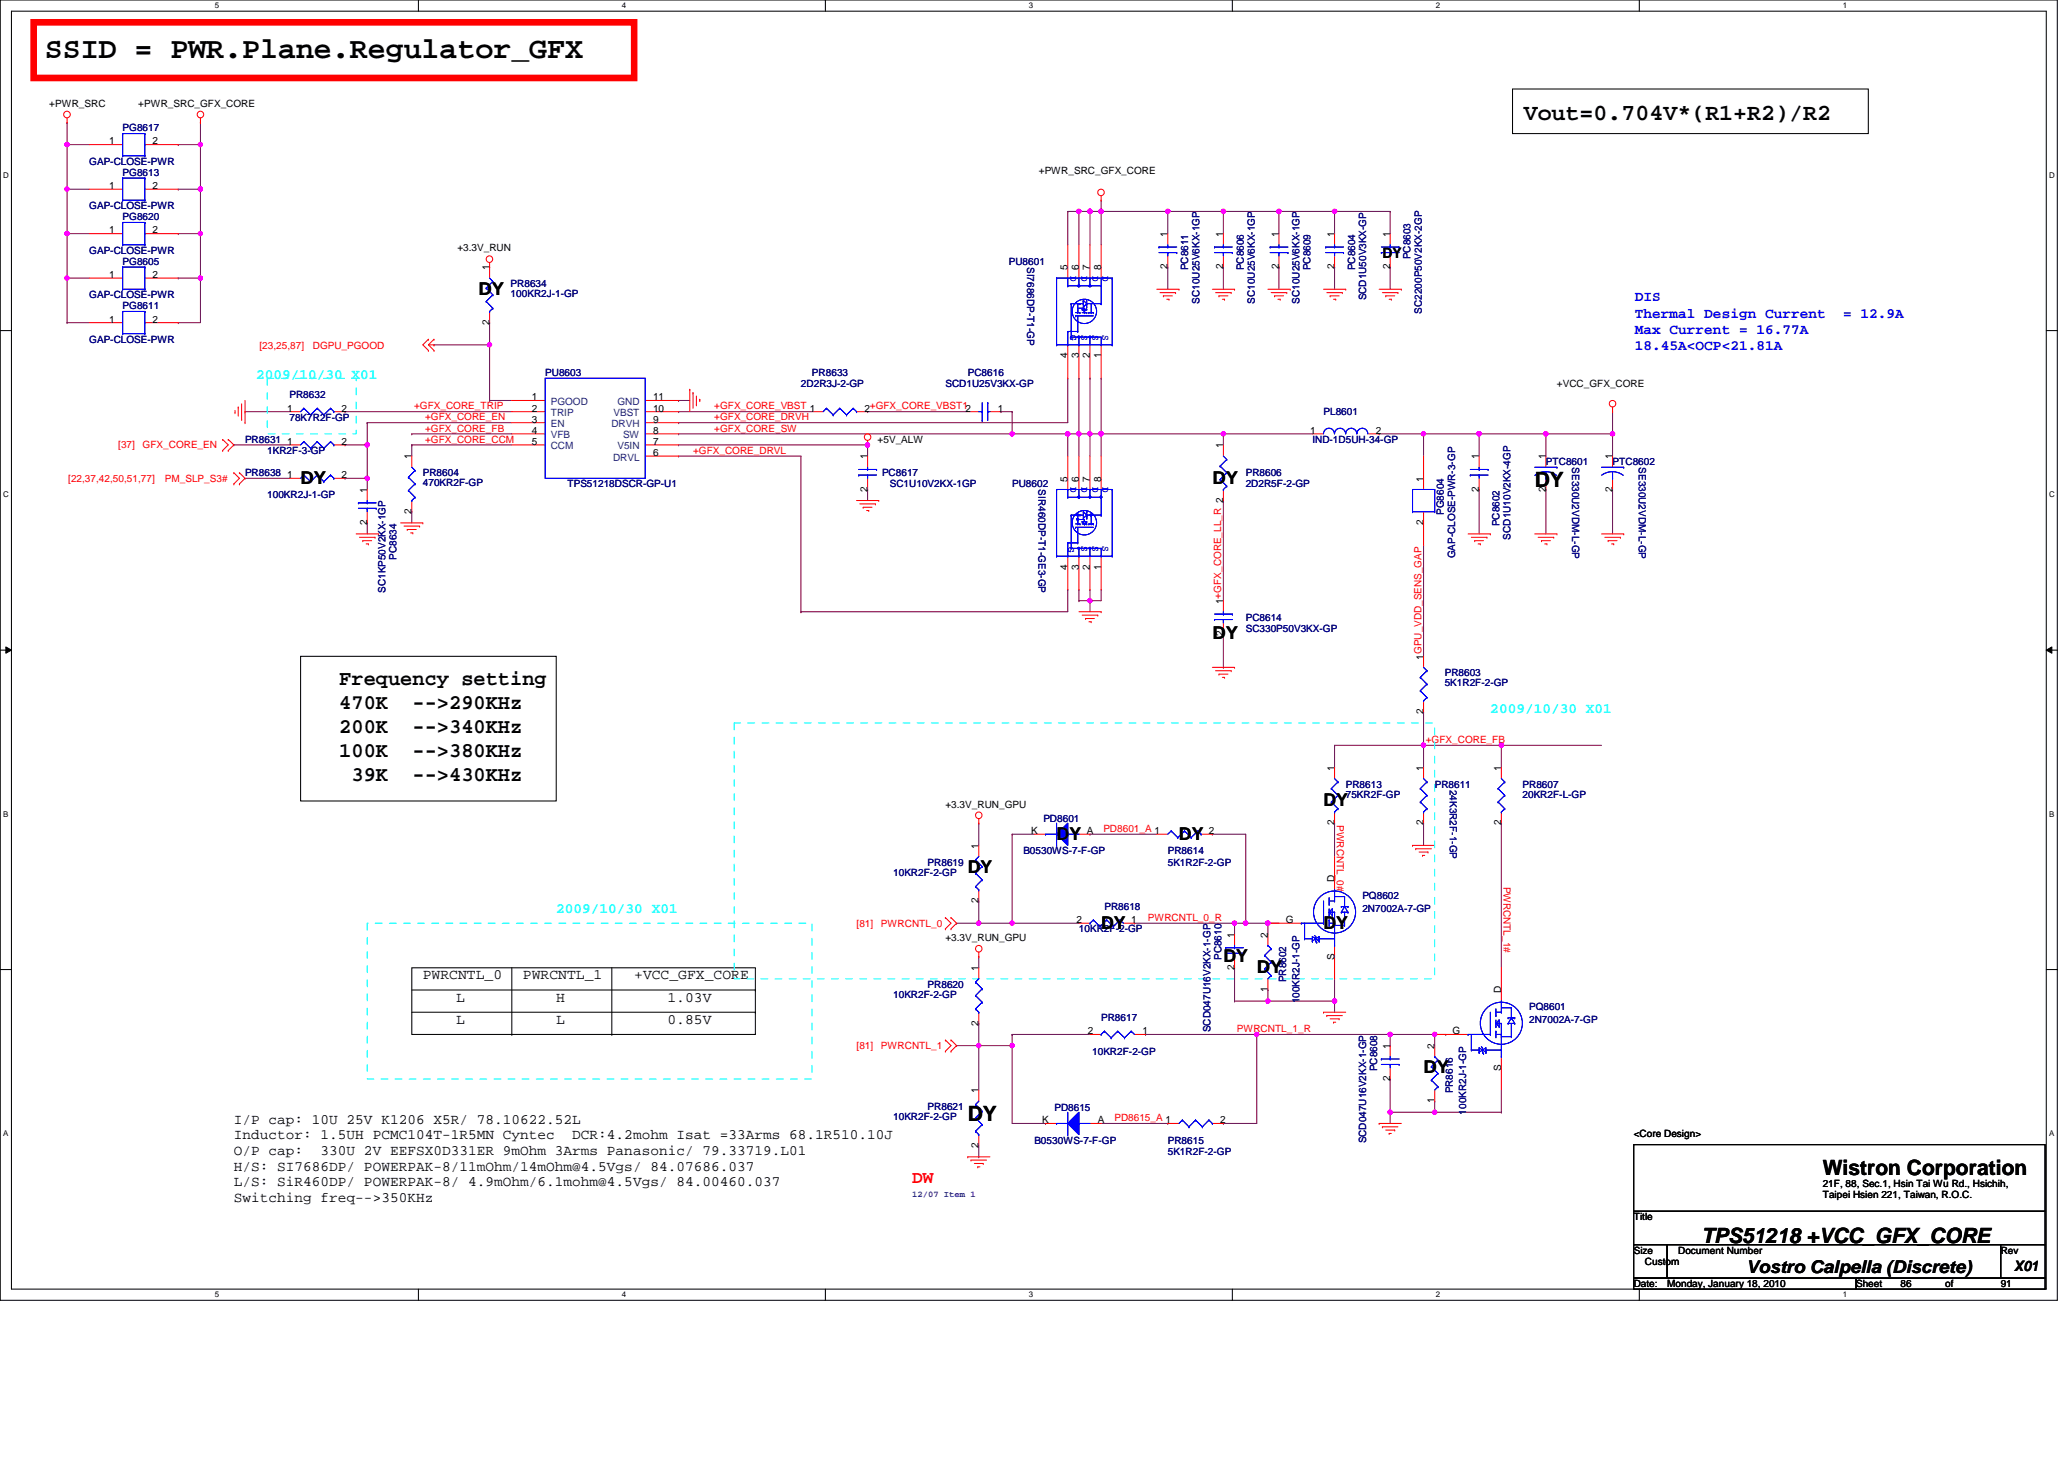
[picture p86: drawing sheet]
<svg xmlns="http://www.w3.org/2000/svg" width="297mm" height="210mm" viewBox="0 0 297 210" stroke-linecap="round" stroke-linejoin="round" font-family="sans-serif">
<defs><g id="words">
<text font-size="4.3" x="6.5" y="8.4">SSID = PWR.Plane.Regulator_GFX</text>
<text font-size="3.3" x="219.3" y="17.2">Vout=0.704V*(R1+R2)/R2</text>
<g font-size="3">
<text x="220.9" y="70">DY</text>
<text x="48.8" y="98.6">Frequency setting</text>
<text x="48.8" y="102">470K</text>
<text x="48.8" y="105.5">200K</text>
<text x="59.4" y="102">--&gt;290KHz</text>
<text x="59.4" y="105.5">--&gt;340KHz</text>
<text x="48.8" y="108.9">100K</text>
<text x="50.6" y="112.4">39K</text>
<text x="59.4" y="108.9">--&gt;380KHz</text>
<text x="59.4" y="112.4">--&gt;430KHz</text>
<text x="139.3" y="161.2">DY</text>
<text x="262.3" y="169.1">Wistron Corporation</text>
<text x="244.9" y="178.8">TPS51218 +VCC_GFX_CORE</text>
</g>
<g font-size="2.5">
<text x="68.9" y="42.4">DY</text>
<text x="43.3" y="69.6">DY</text>
<text x="174.5" y="69.6">DY</text>
<text x="174.5" y="92">DY</text>
<text x="190.5" y="116">DY</text>
<text x="139.3" y="125.6">DY</text>
<text x="152.1" y="120.8">DY</text>
<text x="169.7" y="120.8">DY</text>
<text x="158.5" y="133.6">DY</text>
<text x="190.5" y="133.6">DY</text>
<text x="176.1" y="138.4">DY</text>
<text x="180.9" y="140">DY</text>
<text x="204.9" y="154.4">DY</text>
<text x="251.3" y="183.2">Vostro Calpella (Discrete)</text>
</g>
<text font-size="2.5" fill="#f00" x="131.3" y="170.2">DW</text>
<g font-size="2.1">
<text x="198.9" y="37.1">DY</text>
<text x="60.9" y="140.9">PWRCNTL_0</text>
<text x="75.3" y="140.9">PWRCNTL_1</text>
<text x="91.3" y="140.9">+VCC_GFX_CORE</text>
<text x="65.7" y="144.1">L</text>
<text x="65.7" y="147.3">L</text>
<text x="80" y="147.3">L</text>
<text x="80" y="144.1">H</text>
<text x="96.1" y="147.3">0.85V</text>
<text x="96.1" y="144.1">1.03V</text>
<text x="33.7" y="161.7">I/P cap: 10U 25V K1206 X5R/ 78.10622.52L</text>
<text x="33.7" y="163.9">Inductor: 1.5UH PCMC104T-1R5MN Cyntec</text>
<text x="33.7" y="166.2">O/P cap:</text>
<text x="46.1" y="166.2">330U 2V EEFSX0D331ER 9mOhm 3Arms Panasonic/ 79.33719.L01</text>
<text x="82.4" y="163.9">DCR:4.2mohm Isat =33Arms 68.1R510.10J</text>
<text x="33.7" y="168.4">H/S: SI7686DP/ POWERPAK-8/11mOhm/14mOhm@4.5Vgs/ 84.07686.037</text>
<text x="33.7" y="170.7">L/S: SiR460DP/ POWERPAK-8/ 4.9mOhm/6.1mohm@4.5Vgs/ 84.00460.037</text>
<text x="33.7" y="172.9">Switching freq--&gt;350KHz</text>
<text x="289.9" y="182.9">X01</text>
</g>
<g font-size="2.1" fill="#00f">
<text x="235.3" y="43.3">DIS</text>
<text x="235.3" y="45.7">Thermal Design Current</text>
<text x="265.3" y="45.7">= 12.9A</text>
<text x="235.3" y="48">Max Current = 16.77A</text>
<text x="235.3" y="50.4">18.45A&lt;OCP&lt;21.81A</text>
</g>
<g font-size="2.1" fill="#0ff">
<text x="36.8" y="54.5">2009/10/30 X01</text>
<text x="214.5" y="102.6">2009/10/30 X01</text>
<text x="80" y="131.4">2009/10/30 X01</text>
</g>
<g font-size="1.4">
<text x="7.1" y="15.4">+PWR_SRC</text>
<text x="19.9" y="15.4">+PWR_SRC_GFX_CORE</text>
<text x="15.7" y="20.8">1</text>
<text x="22" y="20.8">2</text>
<text x="15.7" y="27.2">1</text>
<text x="22" y="27.2">2</text>
<text x="149.5" y="25">+PWR_SRC_GFX_CORE</text>
<text x="15.7" y="33.6">1</text>
<text x="22" y="33.6">2</text>
<text x="168" y="34.1" transform="rotate(-90 168 34.1)">1</text>
<text x="176" y="34.1" transform="rotate(-90 176 34.1)">1</text>
<text x="184" y="34.1" transform="rotate(-90 184 34.1)">1</text>
<text x="192" y="34.1" transform="rotate(-90 192 34.1)">1</text>
<text x="200" y="34.1" transform="rotate(-90 200 34.1)">1</text>
<text x="15.7" y="40">1</text>
<text x="22" y="40">2</text>
<text x="65.8" y="36.2">+3.3V_RUN</text>
<text x="70.4" y="38.9" transform="rotate(-90 70.4 38.9)">1</text>
<text x="153.6" y="38.9" transform="rotate(-90 153.6 38.9)">5</text>
<text x="155.3" y="38.9" transform="rotate(-90 155.3 38.9)">6</text>
<text x="156.8" y="38.9" transform="rotate(-90 156.8 38.9)">7</text>
<text x="158.5" y="38.9" transform="rotate(-90 158.5 38.9)">8</text>
<text x="168" y="38.7" transform="rotate(-90 168 38.7)">2</text>
<text x="176" y="38.7" transform="rotate(-90 176 38.7)">2</text>
<text x="184" y="38.7" transform="rotate(-90 184 38.7)">2</text>
<text x="192" y="38.7" transform="rotate(-90 192 38.7)">2</text>
<text x="200" y="38.7" transform="rotate(-90 200 38.7)">2</text>
<text x="15.7" y="46.4">1</text>
<text x="22" y="46.4">2</text>
<text x="70.4" y="46.7" transform="rotate(-90 70.4 46.7)">2</text>
<text x="153.6" y="51.5" transform="rotate(-90 153.6 51.5)">4</text>
<text x="155.3" y="51.5" transform="rotate(-90 155.3 51.5)">3</text>
<text x="156.8" y="51.5" transform="rotate(-90 156.8 51.5)">2</text>
<text x="158.5" y="51.5" transform="rotate(-90 158.5 51.5)">1</text>
<text x="41.3" y="59.2">1</text>
<text x="49.2" y="59.2">2</text>
<text x="76.5" y="57.6">1</text>
<text x="76.5" y="59.2">2</text>
<text x="94" y="59.2">10</text>
<text x="94" y="57.6">11</text>
<text x="124.4" y="59.2">2+GFX_CORE_VBST12</text>
<text x="143.6" y="59.2">1</text>
<text x="224.1" y="55.7">+VCC_GFX_CORE</text>
<text x="41.3" y="64">1</text>
<text x="49.2" y="64">2</text>
<text x="76.5" y="60.8">3</text>
<text x="76.5" y="62.4">4</text>
<text x="76.5" y="64">5</text>
<text x="94" y="65.6">6</text>
<text x="94" y="64">7</text>
<text x="94" y="62.4">8</text>
<text x="94" y="60.8">9</text>
<text x="126.3" y="63.7">+5V_ALW</text>
<text x="176" y="64.5" transform="rotate(-90 176 64.5)">1</text>
<text x="188.5" y="62.4">1</text>
<text x="198" y="62.4">2</text>
<text x="41.3" y="68.8">1</text>
<text x="49.2" y="68.8">2</text>
<text x="52.8" y="70.9" transform="rotate(-90 52.8 70.9)">1</text>
<text x="59.2" y="66.1" transform="rotate(-90 59.2 66.1)">1</text>
<text x="124.8" y="70.7" transform="rotate(-90 124.8 70.7)">2</text>
<text x="124.8" y="66.1" transform="rotate(-90 124.8 66.1)">1</text>
<text x="153.6" y="69.3" transform="rotate(-90 153.6 69.3)">5</text>
<text x="155.3" y="69.3" transform="rotate(-90 155.3 69.3)">6</text>
<text x="156.8" y="69.3" transform="rotate(-90 156.8 69.3)">7</text>
<text x="158.5" y="69.3" transform="rotate(-90 158.5 69.3)">8</text>
<text x="204.8" y="69.3" transform="rotate(-90 204.8 69.3)">1</text>
<text x="212.8" y="70.7" transform="rotate(-90 212.8 70.7)">2</text>
<text x="212.8" y="66.1" transform="rotate(-90 212.8 66.1)">1</text>
<text x="222.5" y="70.7" transform="rotate(-90 222.5 70.7)">2</text>
<text x="222.5" y="66.1" transform="rotate(-90 222.5 66.1)">1</text>
<text x="232" y="70.7" transform="rotate(-90 232 70.7)">2</text>
<text x="232" y="66.1" transform="rotate(-90 232 66.1)">1</text>
<text x="52.8" y="75.5" transform="rotate(-90 52.8 75.5)">2</text>
<text x="59.2" y="73.9" transform="rotate(-90 59.2 73.9)">2</text>
<text x="204.8" y="75.5" transform="rotate(-90 204.8 75.5)">2</text>
<text x="153.6" y="81.9" transform="rotate(-90 153.6 81.9)">4</text>
<text x="155.3" y="81.9" transform="rotate(-90 155.3 81.9)">3</text>
<text x="156.8" y="81.9" transform="rotate(-90 156.8 81.9)">2</text>
<text x="158.5" y="81.9" transform="rotate(-90 158.5 81.9)">1</text>
<text x="176" y="86.9" transform="rotate(-90 176 86.9)">1+GFX_CORE_LL_R 2</text>
<text x="176" y="91.5" transform="rotate(-90 176 91.5)">2</text>
<text x="204.8" y="94.9" transform="rotate(-90 204.8 94.9)">1GPU_VDD_SENS_GAP</text>
<text x="204.8" y="102.7" transform="rotate(-90 204.8 102.7)">2</text>
<text x="192" y="110.9" transform="rotate(-90 192 110.9)">1</text>
<text x="204.8" y="110.9" transform="rotate(-90 204.8 110.9)">1</text>
<text x="216" y="110.9" transform="rotate(-90 216 110.9)">1</text>
<text x="136.1" y="116.2">+3.3V_RUN_GPU</text>
<text x="148.4" y="120">K</text>
<text x="156.4" y="120">A</text>
<text x="174" y="120">2</text>
<text x="192" y="118.7" transform="rotate(-90 192 118.7)">2</text>
<text x="204.8" y="118.7" transform="rotate(-90 204.8 118.7)">2</text>
<text x="216" y="118.7" transform="rotate(-90 216 118.7)">2</text>
<text x="140.8" y="122.1" transform="rotate(-90 140.8 122.1)">1</text>
<text x="140.8" y="129.9" transform="rotate(-90 140.8 129.9)">2</text>
<text x="192" y="126.9" transform="rotate(-90 192 126.9)">D</text>
<text x="136.1" y="135.4">+3.3V_RUN_GPU</text>
<text x="154.9" y="132.8">2</text>
<text x="162.8" y="132.8">1</text>
<text x="177.6" y="134.9" transform="rotate(-90 177.6 134.9)">1</text>
<text x="182.5" y="134.9" transform="rotate(-90 182.5 134.9)">2</text>
<text x="185" y="132.8">G</text>
<text x="140.8" y="139.7" transform="rotate(-90 140.8 139.7)">1</text>
<text x="177.6" y="139.6" transform="rotate(-90 177.6 139.6)">2</text>
<text x="182.5" y="142.7" transform="rotate(-90 182.5 142.7)">1</text>
<text x="192" y="138.1" transform="rotate(-90 192 138.1)">S</text>
<text x="216" y="142.9" transform="rotate(-90 216 142.9)">D</text>
<text x="140.8" y="147.6" transform="rotate(-90 140.8 147.6)">2</text>
<text x="156.5" y="148.8">2</text>
<text x="164.4" y="148.8">1</text>
<text x="209" y="148.8">G</text>
<text x="200" y="155.6" transform="rotate(-90 200 155.6)">2</text>
<text x="200" y="150.9" transform="rotate(-90 200 150.9)">1</text>
<text x="206.5" y="150.9" transform="rotate(-90 206.5 150.9)">2</text>
<text x="216" y="154.1" transform="rotate(-90 216 154.1)">S</text>
<text x="140.8" y="157.3" transform="rotate(-90 140.8 157.3)">1</text>
<text x="150" y="161.6">K</text>
<text x="158" y="161.6">A</text>
<text x="175.6" y="161.6">2</text>
<text x="206.5" y="158.7" transform="rotate(-90 206.5 158.7)">1</text>
<text x="140.8" y="165.2" transform="rotate(-90 140.8 165.2)">2</text>
<text x="235.1" y="163.6">&lt;Core Design&gt;</text>
<text x="262.3" y="170.8">21F, 88, Sec.1, Hsin Tai Wu Rd., Hsichih,</text>
<text x="262.3" y="172.4">Taipei Hsien 221, Taiwan, R.O.C.</text>
<text x="235.1" y="175.6">Title</text>
<text x="235.1" y="180.4">Size</text>
<text x="235.1" y="185.2">Date:</text>
<text x="236.7" y="182">Custom</text>
<text x="239.9" y="185.2">Monday, January 18, 2010</text>
<text x="241.5" y="180.4">Document Number</text>
<text x="267.1" y="185.2">Sheet</text>
<text x="273.5" y="185.2">86</text>
<text x="279.9" y="185.2">of</text>
<text x="287.9" y="180.4">Rev</text>
<text x="287.9" y="185.2">91</text>
</g>
<g font-size="1.4" fill="#000080">
<text x="12.8" y="23.7">GAP-CLOSE-PWR</text>
<text x="17.6" y="18.9">PG8617</text>
<text x="17.6" y="25.3">PG8613</text>
<text x="12.8" y="30.1">GAP-CLOSE-PWR</text>
<text x="17.6" y="31.7">PG8620</text>
<text x="12.8" y="36.5">GAP-CLOSE-PWR</text>
<text x="17.6" y="38.1">PG8605</text>
<text x="73.5" y="41.3">PR8634</text>
<text x="145.2" y="38.1">PU8601</text>
<text x="147.8" y="38.4" transform="rotate(90 147.8 38.4)">SI7686DP-T1-GP</text>
<text x="171" y="38.9" transform="rotate(-90 171 38.9)">PC8611</text>
<text x="179" y="38.9" transform="rotate(-90 179 38.9)">PC8606</text>
<text x="188.6" y="38.9" transform="rotate(-90 188.6 38.9)">PC8609</text>
<text x="195" y="38.9" transform="rotate(-90 195 38.9)">PC8604</text>
<text x="203" y="37.3" transform="rotate(-90 203 37.3)">PC8603</text>
<text x="12.8" y="42.9">GAP-CLOSE-PWR</text>
<text x="17.6" y="44.5">PG8611</text>
<text x="73.5" y="42.7">100KR2J-1-GP</text>
<text x="172.6" y="43.7" transform="rotate(-90 172.6 43.7)">SC10U25V6KX-1GP</text>
<text x="180.6" y="43.7" transform="rotate(-90 180.6 43.7)">SC10U25V6KX-1GP</text>
<text x="187" y="43.7" transform="rotate(-90 187 43.7)">SC10U25V6KX-1GP</text>
<text x="196.6" y="43.2" transform="rotate(-90 196.6 43.2)">SCD1U50V3KX-GP</text>
<text x="204.6" y="45.1" transform="rotate(-90 204.6 45.1)">SC2200P50V2KX-2GP</text>
<text x="12.8" y="49.3">GAP-CLOSE-PWR</text>
<text x="41.7" y="57.3">PR8632</text>
<text x="78.5" y="54.1">PU8603</text>
<text x="115.3" y="55.7">2D2R3J-2-GP</text>
<text x="116.9" y="54.1">PR8633</text>
<text x="136.1" y="55.7">SCD1U25V3KX-GP</text>
<text x="139.3" y="54.1">PC8616</text>
<text x="190.5" y="59.7">PL8601</text>
<text x="35.3" y="63.7">PR8631</text>
<text x="38.5" y="65.3">1KR2F-3-GP</text>
<text x="41.7" y="60.5">78K7R2F-GP</text>
<text x="188.9" y="63.7">IND-1D5UH-34-GP</text>
<text x="35.3" y="68.5">PR8638</text>
<text x="38.5" y="71.7">100KR2J-1-GP</text>
<text x="60.9" y="68.5">PR8604</text>
<text x="60.9" y="70">470KR2F-GP</text>
<text x="81.7" y="70.1">TPS51218DSCR-GP-U1</text>
<text x="126.9" y="68.5">PC8617</text>
<text x="128.1" y="70.1">SC1U10V2KX-1GP</text>
<text x="145.7" y="70.1">PU8602</text>
<text x="149.5" y="70.4" transform="rotate(90 149.5 70.4)">SIR460DP-T1-GE3-GP</text>
<text x="179.3" y="68.5">PR8606</text>
<text x="179.3" y="70.1">2D2R5F-2-GP</text>
<text x="222.5" y="66.9">PTC8601</text>
<text x="226.3" y="67.2" transform="rotate(90 226.3 67.2)">SE330U2VDM-L-GP</text>
<text x="232.1" y="66.9">PTC8602</text>
<text x="235.9" y="67.2" transform="rotate(90 235.9 67.2)">SE330U2VDM-L-GP</text>
<text x="207.8" y="74.1" transform="rotate(-90 207.8 74.1)">PG8604</text>
<text x="215.8" y="75.7" transform="rotate(-90 215.8 75.7)">PC8602</text>
<text x="217.4" y="77.6" transform="rotate(-90 217.4 77.6)">SCD1U10V2KX-4GP</text>
<text x="57.1" y="80.5" transform="rotate(-90 57.1 80.5)">PC8634</text>
<text x="209.4" y="80.3" transform="rotate(-90 209.4 80.3)">GAP-CLOSE-PWR-3-GP</text>
<text x="55.5" y="85.3" transform="rotate(-90 55.5 85.3)">SC1KP50V2KX-1GP</text>
<text x="179.3" y="89.3">PC8614</text>
<text x="179.3" y="90.9">SC330P50V3KX-GP</text>
<text x="207.9" y="97.3">PR8603</text>
<text x="207.9" y="98.7">5K1R2F-2-GP</text>
<text x="193.7" y="113.3">PR8613</text>
<text x="206.5" y="113.3">PR8611</text>
<text x="208.7" y="113.6" transform="rotate(90 208.7 113.6)">24K3R2F-1-GP</text>
<text x="219.1" y="113.3">PR8607</text>
<text x="150.2" y="118.3">PD8601</text>
<text x="193.7" y="114.7">75KR2F-GP</text>
<text x="219.1" y="114.7">20KR2F-L-GP</text>
<text x="128.5" y="126">10KR2F-2-GP</text>
<text x="133.5" y="124.5">PR8619</text>
<text x="147.3" y="122.9">B0530WS-7-F-GP</text>
<text x="168.1" y="122.9">PR8614</text>
<text x="168.1" y="124.5">5K1R2F-2-GP</text>
<text x="158.9" y="130.9">PR8618</text>
<text x="196.1" y="129.3">PQ8602</text>
<text x="196.1" y="131.2">2N7002A-7-GP</text>
<text x="155.3" y="134.1">10KR2F-2-GP</text>
<text x="128.5" y="143.6">10KR2F-2-GP</text>
<text x="133.5" y="142.1">PR8620</text>
<text x="175.8" y="138.1" transform="rotate(-90 175.8 138.1)">PC8610</text>
<text x="185.1" y="141.3" transform="rotate(-90 185.1 141.3)">PR8602</text>
<text x="158.5" y="146.9">PR8617</text>
<text x="174.2" y="148.5" transform="rotate(-90 174.2 148.5)">SCD047U16V2KX-1-GP</text>
<text x="187" y="144.4" transform="rotate(-90 187 144.4)">100KR2J-1-GP</text>
<text x="220.1" y="145.3">PQ8601</text>
<text x="220.1" y="147.2">2N7002A-7-GP</text>
<text x="157.2" y="151.7">10KR2F-2-GP</text>
<text x="198.2" y="154.1" transform="rotate(-90 198.2 154.1)">PC8608</text>
<text x="128.5" y="161.2">10KR2F-2-GP</text>
<text x="133.5" y="159.7">PR8621</text>
<text x="151.7" y="159.9">PD8615</text>
<text x="209.1" y="157.3" transform="rotate(-90 209.1 157.3)">PR8616</text>
<text x="211" y="160.4" transform="rotate(-90 211 160.4)">100KR2J-1-GP</text>
<text x="148.9" y="164.5">B0530WS-7-F-GP</text>
<text x="168.1" y="164.5">PR8615</text>
<text x="168.1" y="166.1">5K1R2F-2-GP</text>
<text x="196.6" y="164.5" transform="rotate(-90 196.6 164.5)">SCD047U16V2KX-1-GP</text>
</g>
<g font-size="1.4" fill="#00f">
<text x="154" y="39.7" transform="rotate(90 154 39.7)">D</text>
<text x="155.6" y="39.7" transform="rotate(90 155.6 39.7)">D</text>
<text x="157.2" y="39.7" transform="rotate(90 157.2 39.7)">D</text>
<text x="158.7" y="39.7" transform="rotate(90 158.7 39.7)">D</text>
<text x="154" y="48.2" transform="rotate(90 154 48.2)">G</text>
<text x="155.6" y="48.2" transform="rotate(90 155.6 48.2)">S</text>
<text x="157.2" y="48.2" transform="rotate(90 157.2 48.2)">S</text>
<text x="158.7" y="48.2" transform="rotate(90 158.7 48.2)">S</text>
<text x="154" y="70.1" transform="rotate(90 154 70.1)">D</text>
<text x="155.6" y="70.1" transform="rotate(90 155.6 70.1)">D</text>
<text x="157.2" y="70.1" transform="rotate(90 157.2 70.1)">D</text>
<text x="158.7" y="70.1" transform="rotate(90 158.7 70.1)">D</text>
<text x="153.7" y="78.7" transform="rotate(90 153.7 78.7)">G</text>
<text x="155.6" y="78.6" transform="rotate(90 155.6 78.6)">S</text>
<text x="157.2" y="78.6" transform="rotate(90 157.2 78.6)">S</text>
<text x="158.7" y="78.6" transform="rotate(90 158.7 78.6)">S</text>
</g>
<g font-size="1.4" fill="#f00">
<text x="37.3" y="50.3">[23,25,87]</text>
<text x="45" y="50.3">DGPU_PGOOD</text>
<text x="59.6" y="58.9">+GFX_CORE_TRIP</text>
<text x="102.8" y="58.9">+GFX_CORE_VBST 1</text>
<text x="17" y="64.5">[37]</text>
<text x="20.5" y="64.5">GFX_CORE_EN</text>
<text x="61.2" y="60.5">+GFX_CORE_EN</text>
<text x="61.2" y="63.7">+GFX_CORE_CCM</text>
<text x="61.2" y="62.1">+GFX_CORE_FB</text>
<text x="99.7" y="65.3">+GFX_CORE_DRVL</text>
<text x="102.8" y="62.1">+GFX_CORE_SW</text>
<text x="102.8" y="60.5">+GFX_CORE_DRVH</text>
<text x="9.8" y="69.3">[22,37,42,50,51,77]</text>
<text x="23.7" y="69.3">PM_SLP_S3#</text>
<text x="205.2" y="106.9">+GFX_CORE_FB</text>
<text x="158.8" y="119.7">PD8601_A 1</text>
<text x="192.4" y="118.7" transform="rotate(90 192.4 118.7)">PWRCNTL_0#</text>
<text x="216.4" y="127.6" transform="rotate(90 216.4 127.6)">PWRCNTL_1#</text>
<text x="123.3" y="133.3">[81]</text>
<text x="126.8" y="133.3">PWRCNTL_0</text>
<text x="165.2" y="132.5">PWRCNTL_0_R</text>
<text x="178" y="148.5">PWRCNTL_1_R</text>
<text x="123.3" y="150.9">[81]</text>
<text x="126.8" y="150.9">PWRCNTL_1</text>
<text x="160.4" y="161.3">PD8615_A 1</text>
</g>
<g font-size="1.4" fill="#004080">
<text x="79.3" y="58.3">PGOOD</text>
<text x="79.3" y="59.9">TRIP</text>
<text x="88.3" y="59.9">VBST</text>
<text x="88.9" y="58.3">GND</text>
<text x="79.3" y="61.5">EN</text>
<text x="79.3" y="63.1">VFB</text>
<text x="79.3" y="64.7">CCM</text>
<text x="88" y="61.5">DRVH</text>
<text x="88.9" y="64.7">V5IN</text>
<text x="89.7" y="63.1">SW</text>
<text x="88.2" y="66.3">DRVL</text>
</g>
<text font-size="1.3" fill="#400080" x="131.3" y="172.3">12/07 Item 1</text>
<g font-size="1.1">
<text x="30.9" y="1.2">5</text>
<text x="89.5" y="1.2">4</text>
<text x="148.1" y="1.2">3</text>
<text x="206.6" y="1.2">2</text>
<text x="265.2" y="1.2">1</text>
<text x=".4" y="25.6">D</text>
<text x="294.9" y="25.6">D</text>
<text x=".4" y="71.5">C</text>
<text x="294.9" y="71.5">C</text>
<text x=".4" y="117.5">B</text>
<text x="294.9" y="117.5">B</text>
<text x=".4" y="163.5">A</text>
<text x="294.9" y="163.5">A</text>
<text x="30.9" y="186.6">5</text>
<text x="89.5" y="186.6">4</text>
<text x="148.1" y="186.6">3</text>
<text x="206.6" y="186.6">2</text>
<text x="265.2" y="186.6">1</text>
</g>
</g></defs>
<path d="M0 0h296.1v187.1h-296.1zM1.6 1.6h292.9v183.9h-292.9z" fill="none" stroke="#000" stroke-width=".15"/>
<g fill="#fff">
<path d="M30.9 .2h.6v1.2h-.6z"/>
<path d="M30.9 185.6h.6v1.3h-.6z"/>
</g>
<path d="M60.2 0v1.6M60.2 185.5v1.6" fill="none" stroke="#000" stroke-width=".15"/>
<g fill="#fff">
<path d="M89.5 .2h.6v1.2h-.6z"/>
<path d="M89.5 185.6h.6v1.3h-.6z"/>
</g>
<path d="M118.8 0v1.6M118.8 185.5v1.6" fill="none" stroke="#000" stroke-width=".15"/>
<g fill="#fff">
<path d="M148.1 .2h.6v1.2h-.6z"/>
<path d="M148.1 185.6h.6v1.3h-.6z"/>
</g>
<path d="M177.4 0v1.6M177.4 185.5v1.6" fill="none" stroke="#000" stroke-width=".15"/>
<g fill="#fff">
<path d="M206.6 .2h.6v1.2h-.6z"/>
<path d="M206.6 185.6h.6v1.3h-.6z"/>
</g>
<path d="M235.9 0v1.6M235.9 185.5v1.6" fill="none" stroke="#000" stroke-width=".15"/>
<g fill="#fff">
<path d="M265.2 .2h.6v1.2h-.6z"/>
<path d="M265.2 185.6h.6v1.3h-.6z"/>
<path d="M.4 24.6h.8v1.2h-.8z"/>
<path d="M294.9 24.6h.8v1.2h-.8z"/>
<path d="M.4 70.5h.8v1.3h-.8z"/>
<path d="M294.9 70.5h.8v1.3h-.8z"/>
</g>
<path d="M0 47.6h1.6M294.5 47.6h1.6" fill="none" stroke="#000" stroke-width=".15"/>
<g fill="#fff">
<path d="M.4 116.5h.8v1.3h-.8z"/>
<path d="M294.9 116.5h.7v1.3h-.7z"/>
</g>
<path d="M0 93.5h1.6M294.5 93.5h1.6" fill="none" stroke="#000" stroke-width=".15"/>
<path d="M.8 93.1l.8 .4-.8 .5zM294.5 93.5l.8-.4v.9z" fill="#000"/>
<path d="M.8 93.1l.8 .4-.8 .5zM294.5 93.5l.8-.4v.9z" fill="none" stroke="#000" stroke-width=".14"/>
<g fill="#fff">
<path d="M.4 162.5h.8v1.2h-.8z"/>
<path d="M294.9 162.5h.7v1.2h-.7z"/>
</g>
<path d="M0 139.5h1.6M294.5 139.5h1.6" fill="none" stroke="#000" stroke-width=".15"/>
<path d="M158.5 30.4h.1M158.5 30.4h9.6M168.1 30.4h.1M168.1 38.4h.1M168.1 30.4v3.2M168.1 38.4v3.2M115.3 65.6v22.4M115.3 88h.1M115.3 88h38.4" fill="none" stroke="#800040" stroke-width=".15"/>
<circle cx="158.5" cy="30.4" r=".31" fill="#f0f"/>
<circle cx="158.5" cy="30.4" r=".31" fill="none" stroke="#f0f" stroke-width=".15"/>
<path d="M192.1 30.4h.1M192.1 30.4h8M232.1 59.2h.1M232.1 59.2v3.2" fill="none" stroke="#800040" stroke-width=".15"/>
<circle cx="192.1" cy="30.4" r=".31" fill="#f0f"/>
<circle cx="192.1" cy="30.4" r=".31" fill="none" stroke="#f0f" stroke-width=".15"/>
<path d="M168.1 30.4h.1M168.1 30.4h8" fill="none" stroke="#800040" stroke-width=".15"/>
<circle cx="168.1" cy="30.4" r=".31" fill="#f0f"/>
<circle cx="168.1" cy="30.4" r=".31" fill="none" stroke="#f0f" stroke-width=".15"/>
<path d="M145.7 62.4h8M153.7 62.4h.1" fill="none" stroke="#800040" stroke-width=".15"/>
<circle cx="153.7" cy="62.4" r=".31" fill="#f0f"/>
<circle cx="153.7" cy="62.4" r=".31" fill="none" stroke="#f0f" stroke-width=".15"/>
<path d="M158.5 62.4h.1M158.5 62.4h17.6M176.1 96h.1M176.1 91.2v4.8" fill="none" stroke="#800040" stroke-width=".15"/>
<circle cx="176.1" cy="62.4" r=".31" fill="#f0f"/>
<circle cx="176.1" cy="62.4" r=".31" fill="none" stroke="#f0f" stroke-width=".15"/>
<circle cx="158.5" cy="62.4" r=".31" fill="#f0f"/>
<circle cx="158.5" cy="62.4" r=".31" fill="none" stroke="#f0f" stroke-width=".15"/>
<path d="M156.9 30.4h1.6M158.5 30.4h.1M192.1 30.4h.1M192.1 30.4v3.2" fill="none" stroke="#800040" stroke-width=".15"/>
<circle cx="156.8" cy="30.4" r=".31" fill="#f0f"/>
<circle cx="156.8" cy="30.4" r=".31" fill="none" stroke="#f0f" stroke-width=".15"/>
<circle cx="158.5" cy="30.4" r=".31" fill="#f0f"/>
<circle cx="158.5" cy="30.4" r=".31" fill="none" stroke="#f0f" stroke-width=".15"/>
<g fill="none" stroke="#800040" stroke-width=".15">
<path d="M184.1 38.4h.1M184.1 38.4v3.2M200.1 38.4h.1M200.1 30.4h.1M200.1 30.4v3.2M200.1 38.4v3.2M9.6 40h.1M9.6 40v6.4M25.7 46.4h.1M25.7 46.4h3.1M222.5 62.4h.1M222.5 70.4h.1"/>
<path d="M222.5 62.4v3.2M222.5 70.4v6.4"/>
</g>
<circle cx="9.6" cy="40" r=".32" fill="#f0f"/>
<circle cx="9.6" cy="40" r=".32" fill="none" stroke="#f0f" stroke-width=".15"/>
<g fill="none" stroke="#800040" stroke-width=".15">
<path d="M9.6 46.4h.1M9.6 46.4h3.2M155.3 54.4h.1M155.3 54.4v8h1.6M156.9 62.4h.1M176.1 62.4h.1M176.1 62.4v1.6M232.1 70.4h.1M232.1 70.4v6.4M204.9 118.4h.1M204.9 118.4v3.2M145.7 120h.1"/>
<path d="M145.7 132.8h.1M145.7 120h3.2M145.7 120v12.8M140.9 147.2h.1M140.9 147.2v3.2M164.9 148.8h.1M164.9 148.8h16M180.9 148.8h.1M180.9 148.8v12.8h-4.8M200.1 150.4h.1M200.1 148.8v1.6M176.1 161.6h.1"/>
</g>
<circle cx="145.7" cy="132.8" r=".31" fill="#f0f"/>
<circle cx="145.7" cy="132.8" r=".31" fill="none" stroke="#f0f" stroke-width=".15"/>
<path d="M140.9 132.8h.1M140.9 132.8h4.8" fill="none" stroke="#800040" stroke-width=".15"/>
<circle cx="140.8" cy="132.8" r=".31" fill="#f0f"/>
<circle cx="140.8" cy="132.8" r=".31" fill="none" stroke="#f0f" stroke-width=".15"/>
<path d="M212.9 62.4h.1M212.9 62.4v3.2" fill="none" stroke="#800040" stroke-width=".15"/>
<circle cx="212.9" cy="62.4" r=".31" fill="#f0f"/>
<circle cx="212.9" cy="62.4" r=".31" fill="none" stroke="#f0f" stroke-width=".15"/>
<path d="M28.8 40h.1M28.8 40v6.4M232.1 62.4h.1M232.1 62.4v3.2M204.9 107.2h.1M204.9 107.2v3.2M180.9 148.8h.1M180.9 148.8h19.2M206.5 148.8h1.6M208.1 148.8h.1" fill="none" stroke="#800040" stroke-width=".15"/>
<circle cx="200.1" cy="148.8" r=".31" fill="#f0f"/>
<circle cx="200.1" cy="148.8" r=".31" fill="none" stroke="#f0f" stroke-width=".15"/>
<circle cx="180.9" cy="148.8" r=".31" fill="#f0f"/>
<circle cx="180.9" cy="148.8" r=".31" fill="none" stroke="#f0f" stroke-width=".15"/>
<path d="M182.5 132.8h.1M182.5 132.8v1.6" fill="none" stroke="#800040" stroke-width=".15"/>
<circle cx="182.5" cy="132.8" r=".31" fill="#f0f"/>
<circle cx="182.5" cy="132.8" r=".31" fill="none" stroke="#f0f" stroke-width=".15"/>
<path d="M182.5 142.4h.1M182.5 144h.1M182.5 142.4v1.6M182.5 144h9.6" fill="none" stroke="#800040" stroke-width=".15"/>
<circle cx="182.5" cy="144" r=".32" fill="#f0f"/>
<circle cx="182.5" cy="144" r=".32" fill="none" stroke="#f0f" stroke-width=".15"/>
<g fill="none" stroke="#800040" stroke-width=".15">
<path d="M192.1 118.4h.1M192.1 118.4v4.8M204.9 102.4h.1M204.9 102.4v4.8M216.1 107.2h.1M216.1 107.2h14.4M140.9 129.6h.1M140.9 129.6v3.2M145.7 132.8h.1M145.7 132.8h9.6M177.7 132.8h.1M177.7 132.8v1.6"/>
<path d="M179.3 132.8h.1M179.3 132.8h4.8M182.5 132.8h.1M145.7 148.8h.1M145.7 148.8h11.2M177.7 144h.1M177.7 144h4.8M192.1 144h.1M192.1 144v1.6M200.1 155.2h.1M200.1 155.2v6.4M206.5 148.8h.1"/>
<path d="M206.5 158.4h.1M206.5 148.8v1.6M206.5 158.4v1.6M200.1 160h.1"/>
</g>
<circle cx="182.5" cy="132.8" r=".31" fill="#f0f"/>
<circle cx="182.5" cy="132.8" r=".31" fill="none" stroke="#f0f" stroke-width=".15"/>
<path d="M192.1 107.2h.1M192.1 107.2h12.8M192.1 107.2v3.2M216.1 118.4h.1M216.1 118.4v20.8M177.7 139.2h.1M177.7 139.2v4.8M200.1 148.8h.1M200.1 148.8h6.4" fill="none" stroke="#800040" stroke-width=".15"/>
<circle cx="206.5" cy="148.8" r=".31" fill="#f0f"/>
<circle cx="206.5" cy="148.8" r=".31" fill="none" stroke="#f0f" stroke-width=".15"/>
<path d="M204.9 107.2h.1M204.9 107.2h11.2M216.1 107.2h.1M216.1 107.2v3.2" fill="none" stroke="#800040" stroke-width=".15"/>
<circle cx="216.1" cy="107.2" r=".32" fill="#f0f"/>
<circle cx="216.1" cy="107.2" r=".32" fill="none" stroke="#f0f" stroke-width=".15"/>
<circle cx="204.8" cy="107.2" r=".32" fill="#f0f"/>
<circle cx="204.8" cy="107.2" r=".32" fill="none" stroke="#f0f" stroke-width=".15"/>
<path d="M176.1 30.4h.1M176.1 30.4v3.2M156.9 120h.1M156.9 120h9.6M145.7 148.8h.1M145.7 150.4h.1M145.7 148.8v12.8" fill="none" stroke="#800040" stroke-width=".15"/>
<circle cx="145.7" cy="150.4" r=".31" fill="#f0f"/>
<circle cx="145.7" cy="150.4" r=".31" fill="none" stroke="#f0f" stroke-width=".15"/>
<path d="M184.1 30.4h.1M184.1 30.4h8M140.9 118.4h.1M140.9 118.4v3.2M140.9 150.4h.1M140.9 150.4h4.8M145.7 161.6h4.8M150.5 161.6h.1" fill="none" stroke="#800040" stroke-width=".15"/>
<circle cx="184.1" cy="30.4" r=".31" fill="#f0f"/>
<circle cx="184.1" cy="30.4" r=".31" fill="none" stroke="#f0f" stroke-width=".15"/>
<path d="M204.9 62.4h.1M204.9 62.4h17.6M212.9 62.4h.1" fill="none" stroke="#800040" stroke-width=".15"/>
<circle cx="222.5" cy="62.4" r=".31" fill="#f0f"/>
<circle cx="222.5" cy="62.4" r=".31" fill="none" stroke="#f0f" stroke-width=".15"/>
<circle cx="212.9" cy="62.4" r=".31" fill="#f0f"/>
<circle cx="212.9" cy="62.4" r=".31" fill="none" stroke="#f0f" stroke-width=".15"/>
<path d="M222.5 62.4h.1M222.5 62.4h9.6" fill="none" stroke="#800040" stroke-width=".15"/>
<circle cx="232.1" cy="62.4" r=".31" fill="#f0f"/>
<circle cx="232.1" cy="62.4" r=".31" fill="none" stroke="#f0f" stroke-width=".15"/>
<circle cx="222.5" cy="62.4" r=".31" fill="#f0f"/>
<circle cx="222.5" cy="62.4" r=".31" fill="none" stroke="#f0f" stroke-width=".15"/>
<path d="M176.1 38.4h.1M176.1 38.4v3.2M137.7 132.8h.1M137.7 132.8h3.2M200.1 160h.1M200.1 160h6.4" fill="none" stroke="#800040" stroke-width=".15"/>
<circle cx="206.5" cy="160" r=".32" fill="#f0f"/>
<circle cx="206.5" cy="160" r=".32" fill="none" stroke="#f0f" stroke-width=".15"/>
<circle cx="200.1" cy="160" r=".32" fill="#f0f"/>
<circle cx="200.1" cy="160" r=".32" fill="none" stroke="#f0f" stroke-width=".15"/>
<path d="M137.7 150.4h.1M137.7 150.4h3.2" fill="none" stroke="#800040" stroke-width=".15"/>
<circle cx="140.8" cy="150.4" r=".31" fill="#f0f"/>
<circle cx="140.8" cy="150.4" r=".31" fill="none" stroke="#f0f" stroke-width=".15"/>
<path d="M163.3 132.8h.1M163.3 132.8h14.4M174.5 120h.1M174.5 120h4.8v12.8M179.3 132.8h.1" fill="none" stroke="#800040" stroke-width=".15"/>
<circle cx="179.3" cy="132.8" r=".31" fill="#f0f"/>
<circle cx="179.3" cy="132.8" r=".31" fill="none" stroke="#f0f" stroke-width=".15"/>
<path d="M177.7 132.8h.1M177.7 132.8h1.6" fill="none" stroke="#800040" stroke-width=".15"/>
<circle cx="177.7" cy="132.8" r=".31" fill="#f0f"/>
<circle cx="177.7" cy="132.8" r=".31" fill="none" stroke="#f0f" stroke-width=".15"/>
<g fill="none" stroke="#800040" stroke-width=".15">
<path d="M28.8 17.6h.1M28.8 17.6v3.2M25.7 33.6h.1M25.7 33.6h3.1M28.8 33.6h.1M28.8 33.6v6.4h-3.1M25.7 40h.1M158.5 54.4h.1M158.5 54.4v8M176.1 62.4h.1M176.1 62.4h12.8M158.5 161.6h9.6"/>
<path d="M168.1 161.6h.1"/>
</g>
<circle cx="28.8" cy="40" r=".32" fill="#f0f"/>
<circle cx="28.8" cy="40" r=".32" fill="none" stroke="#f0f" stroke-width=".15"/>
<circle cx="28.8" cy="33.6" r=".31" fill="#f0f"/>
<circle cx="28.8" cy="33.6" r=".31" fill="none" stroke="#f0f" stroke-width=".15"/>
<path d="M25.7 27.2h.1M25.7 27.2h3.1M28.8 27.2h.1M28.8 27.2v6.4" fill="none" stroke="#800040" stroke-width=".15"/>
<circle cx="28.8" cy="27.2" r=".32" fill="#f0f"/>
<circle cx="28.8" cy="27.2" r=".32" fill="none" stroke="#f0f" stroke-width=".15"/>
<path d="M25.7 20.8h.1M25.7 20.8h3.1M28.8 20.8h.1M28.8 20.8v6.4" fill="none" stroke="#800040" stroke-width=".15"/>
<circle cx="28.8" cy="20.8" r=".31" fill="#f0f"/>
<circle cx="28.8" cy="20.8" r=".31" fill="none" stroke="#f0f" stroke-width=".15"/>
<path d="M9.6 17.6h.1M9.6 17.6v3.2M9.6 33.6h.1M9.6 33.6v6.4M9.6 33.6h3.2M9.6 40h.1M9.6 40h3.2" fill="none" stroke="#800040" stroke-width=".15"/>
<circle cx="9.6" cy="33.6" r=".31" fill="#f0f"/>
<circle cx="9.6" cy="33.6" r=".31" fill="none" stroke="#f0f" stroke-width=".15"/>
<path d="M9.6 27.2h.1M9.6 20.8h.1M9.6 27.2h3.2M9.6 20.8h3.2M9.6 20.8v6.4M140.9 137.6h.1M140.9 137.6v1.6" fill="none" stroke="#800040" stroke-width=".15"/>
<circle cx="9.6" cy="20.8" r=".31" fill="#f0f"/>
<circle cx="9.6" cy="20.8" r=".31" fill="none" stroke="#f0f" stroke-width=".15"/>
<path d="M9.6 27.2h.1M9.6 27.2v6.4" fill="none" stroke="#800040" stroke-width=".15"/>
<circle cx="9.6" cy="27.2" r=".32" fill="#f0f"/>
<circle cx="9.6" cy="27.2" r=".32" fill="none" stroke="#f0f" stroke-width=".15"/>
<path d="M52.8 75.2h.1M52.8 68.8h.1M52.8 68.8v1.6M52.8 75.2v1.6M206.5 160h.1M206.5 160h9.6" fill="none" stroke="#800040" stroke-width=".15"/>
<circle cx="52.8" cy="68.8" r=".31" fill="#f0f"/>
<circle cx="52.8" cy="68.8" r=".31" fill="none" stroke="#f0f" stroke-width=".15"/>
<path d="M62.5 49.6h.1M62.5 49.6h8M70.5 49.6h.1M70.5 49.6v8M124.9 59.2h.1M124.9 59.2h14.4M52.8 60.8h.1M52.8 60.8h20.9" fill="none" stroke="#800040" stroke-width=".15"/>
<circle cx="70.4" cy="49.6" r=".31" fill="#f0f"/>
<circle cx="70.4" cy="49.6" r=".31" fill="none" stroke="#f0f" stroke-width=".15"/>
<path d="M52.8 60.8h.1M52.8 60.8v3.2" fill="none" stroke="#800040" stroke-width=".15"/>
<circle cx="52.8" cy="64" r=".32" fill="#f0f"/>
<circle cx="52.8" cy="64" r=".32" fill="none" stroke="#f0f" stroke-width=".15"/>
<g fill="none" stroke="#800040" stroke-width=".15">
<path d="M70.5 46.4h.1M70.5 46.4v3.2M144.1 59.2h.1M144.1 59.2h1.6M145.7 59.2h.1M145.7 59.2v3.2M49.7 64h.1M49.7 64h3.1M59.3 64h.1M59.3 73.6h.1M59.3 64h14.4M59.3 64v1.6"/>
<path d="M59.3 73.6v1.6M97.7 65.6h.1M97.7 65.6h17.6M124.9 64h.1M124.9 64v1.6"/>
</g>
<circle cx="124.8" cy="64" r=".32" fill="#f0f"/>
<circle cx="124.8" cy="64" r=".32" fill="none" stroke="#f0f" stroke-width=".15"/>
<path d="M97.7 57.6h.1M97.7 57.6h1.6M97.7 64h.1M97.7 62.4h.1M97.7 64h27.2M97.7 62.4h48M124.9 70.4h.1M124.9 70.4v1.6" fill="none" stroke="#800040" stroke-width=".15"/>
<circle cx="145.7" cy="62.4" r=".31" fill="#f0f"/>
<circle cx="145.7" cy="62.4" r=".31" fill="none" stroke="#f0f" stroke-width=".15"/>
<g fill="none" stroke="#800040" stroke-width=".15">
<path d="M153.7 30.4h1.6M155.3 30.4h.1M35.3 59.2h.1M35.3 59.2h6.4M49.7 59.2h.1M49.7 59.2h24M70.5 57.6h.1M70.5 57.6h3.2M97.7 59.2h.1M97.7 59.2h19.2M33.7 64h.1M33.7 64h8"/>
<path d="M59.3 62.4h.1M59.3 62.4h14.4M97.7 60.8h.1M97.7 60.8h56M156.9 62.4h1.6M158.5 62.4h.1M204.9 62.4h.1M204.9 62.4v3.2M212.9 70.4h.1M212.9 70.4v6.4"/>
</g>
<circle cx="156.8" cy="62.4" r=".31" fill="#f0f"/>
<circle cx="156.8" cy="62.4" r=".31" fill="none" stroke="#f0f" stroke-width=".15"/>
<circle cx="158.5" cy="62.4" r=".31" fill="#f0f"/>
<circle cx="158.5" cy="62.4" r=".31" fill="none" stroke="#f0f" stroke-width=".15"/>
<path d="M153.7 30.4h.1M153.7 30.4v4.8M155.3 30.4h.1M155.3 30.4v4.8M156.9 30.4h.1M156.9 30.4v4.8M158.5 30.4h.1M158.5 30.4v4.8M198.5 62.4h.1M198.5 62.4h6.4" fill="none" stroke="#800040" stroke-width=".15"/>
<circle cx="204.9" cy="62.4" r=".31" fill="#f0f"/>
<circle cx="204.9" cy="62.4" r=".31" fill="none" stroke="#f0f" stroke-width=".15"/>
<path d="M155.3 30.4h1.6M156.9 30.4h.1M153.7 54.4h.1M153.7 54.4v6.4M35.3 68.8h.1M35.3 68.8h6.4M49.7 68.8h.1M49.7 68.8h3.1" fill="none" stroke="#800040" stroke-width=".15"/>
<circle cx="155.3" cy="30.4" r=".31" fill="#f0f"/>
<circle cx="155.3" cy="30.4" r=".31" fill="none" stroke="#f0f" stroke-width=".15"/>
<circle cx="156.8" cy="30.4" r=".31" fill="#f0f"/>
<circle cx="156.8" cy="30.4" r=".31" fill="none" stroke="#f0f" stroke-width=".15"/>
<path d="M158.5 28.8h.1M158.5 28.8v1.6M176.1 30.4h.1M176.1 30.4h8M184.1 30.4h.1M184.1 30.4v3.2M192.1 38.4h.1M192.1 38.4v3.2M156.9 54.4h.1M156.9 54.4v8M52.8 64h.1M52.8 64v4.8" fill="none" stroke="#800040" stroke-width=".15"/>
<circle cx="176.1" cy="30.4" r=".31" fill="#f0f"/>
<circle cx="176.1" cy="30.4" r=".31" fill="none" stroke="#f0f" stroke-width=".15"/>
<path d="M176.1 72h.1M176.1 72v14.4M204.9 78.4h.1M204.9 78.4v16M192.1 144h.1M192.1 140.8v3.2M216.1 156.8v3.2M216.1 160h.1" fill="none" stroke="#800040" stroke-width=".15"/>
<circle cx="192.1" cy="144" r=".32" fill="#f0f"/>
<circle cx="192.1" cy="144" r=".32" fill="none" stroke="#f0f" stroke-width=".15"/>
<path d="M153.7 62.4h.1M153.7 62.4v3.2" fill="none" stroke="#800040" stroke-width=".15"/>
<circle cx="153.7" cy="62.4" r=".31" fill="#f0f"/>
<circle cx="153.7" cy="62.4" r=".31" fill="none" stroke="#f0f" stroke-width=".15"/>
<path d="M155.3 62.4h.1M155.3 62.4v3.2M156.9 62.4h.1M156.9 62.4v3.2M158.5 62.4h.1M158.5 62.4v3.2M156.9 84.8h.1M156.9 84.8v1.6M158.5 84.8h.1M158.5 84.8v1.6" fill="none" stroke="#800040" stroke-width=".15"/>
<circle cx="156.8" cy="86.4" r=".31" fill="#f0f"/>
<circle cx="156.8" cy="86.4" r=".31" fill="none" stroke="#f0f" stroke-width=".15"/>
<path d="M153.7 62.4h1.6M155.3 62.4h.1M153.7 84.8h.1M153.7 84.8v3.2M155.3 86.4h.1M155.3 84.8h.1M155.3 86.4h3.2M155.3 84.8v1.6M156.9 86.4h.1M156.9 86.4v1.6" fill="none" stroke="#800040" stroke-width=".15"/>
<circle cx="155.3" cy="62.4" r=".31" fill="#f0f"/>
<circle cx="155.3" cy="62.4" r=".31" fill="none" stroke="#f0f" stroke-width=".15"/>
<path d="M140.9 150.4h.1M140.9 150.4v6.4M140.9 166.4h.1M140.9 164.8v1.6" fill="none" stroke="#800040" stroke-width=".15"/>
<g fill="none" stroke="#f00" stroke-width=".15">
<path d="M9.6 17.6h.1M9.6 17v.6M28.8 17.6h.1M28.8 17v.6M70.5 38.4h.1M70.5 37.8v.6M158.5 28.8h.1M158.5 28.2v.6M192.1 33.6v1.6M192.1 36.8v1.6M33.8 59.4h.1M33.8 59.1v.3"/>
<path d="M34.3 58.6h.1M34.3 58.6v1.3M34.8 58.1v2.2M35.3 57.6v3.2M61.7 48.8h.1M61.7 50.4h.1M61.7 48.8l-.8 .8 .8 .8M61.7 49.6l.8 .8M61.7 49.6h.8M62.5 48.8h.1M62.5 50.4h.1M62.5 49.6h.1"/>
<path d="M62.5 48.8l-.8 .8M99.3 56h.1M99.3 56v3.2M99.7 56.5h.1M99.7 56.5v2.2M100.2 58.3h.1M100.2 57v1.3M100.7 57.4h.1M100.7 57.4v.4M166.5 41.6h3.2M166.9 42.1h2.3M167.4 42.6h.1"/>
<path d="M167.4 42.6h1.3M167.9 43.1h.3M168.2 43.1h.1M169.2 42.1h.1M169.7 41.6h.1M174.5 41.6h3.2M174.9 42.1h2.3M175.4 42.6h.1M175.4 42.6h1.3M175.9 43.1h.3M176.2 43.1h.1M177.2 42.1h.1"/>
<path d="M177.7 41.6h.1M182.5 41.6h3.2M182.9 42.1h2.3M183.4 42.6h.1M183.4 42.6h1.3M183.9 43.1h.3M184.2 43.1h.1M185.2 42.1h.1M185.7 41.6h.1M190.5 41.6h3.2M190.9 42.1h2.3M191.4 42.6h.1"/>
<path d="M191.4 42.6h1.3M191.9 43.1h.3M192.2 43.1h.1M193.2 42.1h.1M193.7 41.6h.1M198.5 41.6h3.2M198.9 42.1h2.3M199.4 42.6h.1M199.4 42.6h1.3M199.9 43.1h.3M200.2 43.1h.1M201.2 42.1h.1"/>
<path d="M201.7 41.6h.1M232.1 59.2h.1M232.1 58.6v.6M32 64.8h.1M32 63.2h.1M32 63.2l.8 .8-.8 .8M32.8 63.2h.1M32.8 64.8h.1M32.8 63.2l.9 .8-.9 .8M33.7 69.6h.1M33.7 68h.1M33.7 68l.8 .8-.8 .8"/>
<path d="M34.5 68h.1M34.5 69.6h.1M34.5 68l.8 .8-.8 .8M34.8 60.3h.1M35.3 60.8h.1M51.3 76.8h3.2M51.7 77.3h2.3M52.2 77.8h.1M52.2 77.8h1.3M52.7 78.3h.3M53 78.3h.1M54 77.3h.1"/>
<path d="M54.5 76.8h.1M57.7 75.2h3.2M58.1 75.7h2.3M58.6 76.2h.1M58.6 76.2h1.3M59.1 76.7h.3M59.4 76.7h.1M60.4 75.7h.1M60.9 75.2h.1M123.3 72h3.2M123.7 72.5h2.3M124.2 73h.1"/>
<path d="M124.2 73h1.3M124.7 73.4h.3M124.9 64h.1M124.9 63.4v.6M125 73.4h.1M126 72.5h.1M126.5 72h.1M153.7 65.6v4.8M155.3 65.6v4.8M156.9 65.6v4.8M158.5 65.6v4.8M211.3 76.8h3.2"/>
<path d="M211.7 77.3h2.3M212.2 77.8h.1M212.2 77.8h1.3M212.7 78.3h.3M213 78.3h.1M214 77.3h.1M214.5 76.8h.1M220.9 76.8h3.2M221.4 77.3h2.2M221.8 77.8h.1M221.8 77.8h1.3M222.3 78.3h.3"/>
<path d="M222.6 78.3h.1M223.6 77.3h.1M224.1 76.8h.1M230.5 76.8h3.2M230.9 77.3h2.3M231.4 77.8h.1M231.4 77.8h1.3M231.9 78.3h.3M232.2 78.3h.1M233.2 77.3h.1M233.7 76.8h.1M153.7 80v4.8"/>
<path d="M155.3 88h3.2M155.3 80v4.8M155.7 88.5h2.3M156.2 89h.1M156.2 89h1.3M156.7 89.5h.3M156.9 80v4.8M157 89.5h.1M158 88.5h.1M158.5 88h.1M158.5 80v4.8M174.5 96h3.2"/>
<path d="M174.9 96.5h2.3M175.4 97h.1M175.4 97h1.3M175.9 97.5h.3M176.2 97.5h.1M177.2 96.5h.1M177.7 96h.1M140.9 118.4h.1M140.9 117.8v.6M136.1 133.6h.1M136.1 132h.1M136.1 132l.8 .8-.8 .8"/>
<path d="M136.9 132h.1M136.9 133.6h.1M136.9 132l.8 .8-.8 .8M140.9 137.6h.1M140.9 137v.6M203.3 121.6h.1M203.3 121.6h3.2M203.7 122.1h.1M203.7 122.1h2.3M204.2 122.6h1.3M204.7 123.1h.1M204.7 123.1h.3"/>
<path d="M205.5 122.6h.1M136.1 151.2h.1M136.1 149.6h.1M136.1 149.6l.8 .8-.8 .8M136.9 149.6h.1M136.9 151.2h.1M136.9 149.6l.8 .8-.8 .8M140.9 156.8v1.6M190.5 145.6h.1M190.5 145.6h3.2M190.9 146.1h.1M190.9 146.1h2.3"/>
<path d="M191.4 146.6h1.3M191.9 147.1h.1M191.9 147.1h.3M192.7 146.6h.1M139.3 166.4h.1M139.3 166.4h3.2M139.7 166.9h.1M139.7 166.9h2.3M140.2 167.4h1.3M140.7 167.9h.1M140.7 167.9h.3M140.9 163.2v1.6"/>
<path d="M141.5 167.4h.1M198.5 161.6h.1M198.5 161.6h3.2M198.9 162.1h.1M198.9 162.1h2.3M199.4 162.6h1.3M199.9 163.1h.1M199.9 163.1h.3M200.7 162.6h.1"/>
<circle cx="9.6" cy="16.5" r=".48"/>
<circle cx="28.8" cy="16.5" r=".47"/>
<circle cx="70.4" cy="37.3" r=".47"/>
<circle cx="158.4" cy="27.7" r=".47"/>
<circle cx="232.1" cy="58.1" r=".47"/>
<circle cx="124.9" cy="62.9" r=".47"/>
<circle cx="140.9" cy="117.3" r=".47"/>
<circle cx="140.9" cy="136.5" r=".47"/>
</g>
<g fill="none" stroke="#000" stroke-width=".15">
<path d="M217.7 12.8h51.2v6.4h-51.2zM43.3 94.4h36.7v20.8h-36.7zM59.3 139.2h49.4v9.6h-49.4zM73.7 139.2v9.6M88 139.2v9.6M59.3 142.4h49.4M59.3 145.6h49.4M73.7 148.8h.1M88 148.8h.1M108.7 142.4h.1M108.7 145.6h.1M235.1 164.7h59.2v9.6h-59.2z"/>
<path d="M235.1 174.3h59.2v4.8h-59.2zM235.1 179.1h4.8v4.8h-4.8zM239.9 179.1h48v4.8h-48zM287.9 179.1h6.4v4.8h-6.4zM235.1 183.9h32v1.6h-32zM267.1 183.9h27.2v1.6h-27.2z"/>
</g>
<path d="M4.8 3.2h86.5v8h-86.5z" fill="none" stroke="#f00" stroke-width=".95"/>
<path d="M38.5 54.4h12.8v8h-12.8zM105.7 104h100.8v36.8h-100.8zM52.8 132.8h64.1v22.4h-64.1z" fill="none" stroke="#0ff" stroke-width=".14" stroke-dasharray="1 1 1 1 1 1 1 1"/>
<g fill="none" stroke="#00f" stroke-width=".15">
<path d="M190.8 35.5h.1M190.8 35.5h2.6M190.8 36.3h2.6M192.1 35.5h.1M192.1 36.3h.1M192.1 35.2v.3M192.1 36.3v.5M193.4 36.3h.1M153.7 71.5h.1M153.7 70.4h.1M153.7 78.1h.1M153.7 71.5h4.8"/>
<path d="M153.7 70.4v1.1M153.7 78.1v1.9M153.7 78.1h1.4M154.2 74.1h.1M154.2 78.9h.1M154.2 74.1h1.7M154.2 74.1v4.8M154.2 78.9h4.3M154.8 75.9h.1M154.8 75.4h.6M154.8 75.9h2.5M155.1 74.1h.1"/>
<path d="M155.1 75.1h.1M155.1 75.4h.1M155.1 74.7h.1M155.1 78.1h.1M155.1 74.1v1.3M155.1 75.9v2.2M155.1 74.7h1M155.3 78.9v1.1M155.4 74.1h.1M155.4 75.4h.1M155.7 75.1h.1M155.7 75.4h.7"/>
<path d="M155.7 75.1h.7M155.7 75.1l.4 .3M155.9 74.6h.1M155.9 73.6h.1M155.9 75.1h.1M155.9 73.6v1M155.9 73.6l.5 .5M156.1 75.4h.1M156.1 74.9h.1M156.1 74.7h.1M156.1 74.7v.4M156.4 73.6h.1"/>
<path d="M156.4 74.6h.1M156.4 74.1h.1M156.4 75.4h.1M156.4 75.1h.1M156.4 73.6v1M156.4 74.1l-.5 .5M156.4 74.1h2.1M156.4 75.1l-.3 .3M156.7 75.4h.1M156.7 75.4h.6M156.9 78.9h.1M156.9 78.9v1.1"/>
<path d="M157 75.4h.1M157 74.1v1.3M157.3 75.4h.1M158.5 78.9h.1M158.5 74.1h.1M158.5 70.4v3.7M158.5 78.9v1.1M153.7 80h.1M155.3 80h.1M158.5 80h.1M140.4 158.9h.1M140.4 158.9l.9 1"/>
<path d="M140.9 158.4l-.5 .5M141.3 159.9h.1M141.3 159.9l-.9 .9M140.4 160.8h.1M140.4 162.8h.1M140.4 160.8l.9 1M140.4 162.8l.5 .4M140.9 163.2h.1M141.3 161.8h.1M141.3 161.8l-.9 1"/>
<circle cx="156.1" cy="75.2" r="1.76"/>
</g>
<circle cx="156.9" cy="78.9" r=".15" fill="#00f"/>
<circle cx="156.9" cy="78.9" r=".15" fill="none" stroke="#00f" stroke-width=".15"/>
<circle cx="155.3" cy="78.9" r=".15" fill="#00f"/>
<circle cx="155.3" cy="78.9" r=".15" fill="none" stroke="#00f" stroke-width=".15"/>
<circle cx="155.3" cy="71.5" r=".15" fill="#00f"/>
<circle cx="155.3" cy="71.5" r=".15" fill="none" stroke="#00f" stroke-width=".15"/>
<circle cx="156.9" cy="71.5" r=".15" fill="#00f"/>
<g fill="none" stroke="#00f" stroke-width=".15">
<path d="M152.1 70.4h.1M152.1 70.4h8M152.1 70.4v9.6M155.3 71.5h.1M155.3 70.4v1.1M156.9 70.4h.1M156.9 70.4v1.1M160.1 70.4h.1M160.1 70.4v9.6M152.1 80h.1M152.1 80h8M160.1 80h.1"/>
<circle cx="156.9" cy="71.5" r=".15"/>
</g>
<path d="M155 74.6h.2v.2h-.2z" fill-rule="evenodd" fill="#00f"/>
<path d="M155 74.6h.2v.2h-.2z" fill="none" stroke="#00f" stroke-width=".15"/>
<path d="M155 74h.2v.2h-.2z" fill-rule="evenodd" fill="#00f"/>
<path d="M155 74h.2v.2h-.2z" fill="none" stroke="#00f" stroke-width=".15"/>
<circle cx="157" cy="74.1" r=".15" fill="#00f"/>
<circle cx="157" cy="74.1" r=".15" fill="none" stroke="#00f" stroke-width=".15"/>
<circle cx="158.5" cy="71.5" r=".15" fill="#00f"/>
<g fill="none" stroke="#00f" stroke-width=".15">
<path d="M153.7 71.5h.1M153.7 70.4h.1M153.7 78.1h.1M153.7 71.5h4.8M153.7 70.4v1.1M153.7 78.1v1.9M153.7 78.1h1.4M154.2 74.1h.1M154.2 78.9h.1M154.2 74.1h1.7M154.2 74.1v4.8M154.2 78.9h4.3"/>
<path d="M154.8 75.9h.1M154.8 75.4h.6M154.8 75.9h2.5M155.1 74.1h.1M155.1 75.1h.1M155.1 75.4h.1M155.1 74.7h.1M155.1 78.1h.1M155.1 74.1v1.3M155.1 75.9v2.2M155.1 74.7h1M155.3 78.9v1.1"/>
<path d="M155.4 74.1h.1M155.4 75.4h.1M155.7 75.1h.1M155.7 75.4h.7M155.7 75.1h.7M155.7 75.1l.4 .3M155.9 74.6h.1M155.9 73.6h.1M155.9 75.1h.1M155.9 73.6v1M155.9 73.6l.5 .5M156.1 75.4h.1"/>
<path d="M156.1 74.9h.1M156.1 74.7h.1M156.1 74.7v.4M156.4 73.6h.1M156.4 74.6h.1M156.4 74.1h.1M156.4 75.4h.1M156.4 75.1h.1M156.4 73.6v1M156.4 74.1l-.5 .5M156.4 74.1h2.1M156.4 75.1l-.3 .3"/>
<path d="M156.7 75.4h.1M156.7 75.4h.6M156.9 78.9h.1M156.9 78.9v1.1M157 75.4h.1M157 74.1v1.3M157.3 75.4h.1M158.5 78.9h.1M158.5 74.1h.1M158.5 70.4v3.7M158.5 78.9v1.1M153.7 80h.1"/>
<path d="M155.3 80h.1M158.5 80h.1"/>
<circle cx="156.1" cy="75.2" r="1.76"/>
<circle cx="158.5" cy="71.5" r=".15"/>
</g>
<circle cx="156.9" cy="78.9" r=".15" fill="#00f"/>
<circle cx="156.9" cy="78.9" r=".15" fill="none" stroke="#00f" stroke-width=".15"/>
<circle cx="155.3" cy="78.9" r=".15" fill="#00f"/>
<circle cx="155.3" cy="78.9" r=".15" fill="none" stroke="#00f" stroke-width=".15"/>
<circle cx="155.3" cy="71.5" r=".15" fill="#00f"/>
<circle cx="155.3" cy="71.5" r=".15" fill="none" stroke="#00f" stroke-width=".15"/>
<circle cx="156.9" cy="71.5" r=".15" fill="#00f"/>
<g fill="none" stroke="#00f" stroke-width=".15">
<path d="M152.1 70.4h.1M152.1 70.4h8M152.1 70.4v9.6M155.3 71.5h.1M155.3 70.4v1.1M156.9 70.4h.1M156.9 70.4v1.1M160.1 70.4h.1M160.1 70.4v9.6M152.1 80h.1M152.1 80h8M160.1 80h.1"/>
<circle cx="156.9" cy="71.5" r=".15"/>
</g>
<path d="M155 74.6h.2v.2h-.2z" fill-rule="evenodd" fill="#00f"/>
<path d="M155 74.6h.2v.2h-.2z" fill="none" stroke="#00f" stroke-width=".15"/>
<path d="M155 74h.2v.2h-.2z" fill-rule="evenodd" fill="#00f"/>
<path d="M155 74h.2v.2h-.2z" fill="none" stroke="#00f" stroke-width=".15"/>
<circle cx="157" cy="74.1" r=".15" fill="#00f"/>
<circle cx="157" cy="74.1" r=".15" fill="none" stroke="#00f" stroke-width=".15"/>
<circle cx="158.5" cy="71.5" r=".15" fill="#00f"/>
<g fill="none" stroke="#00f" stroke-width=".15">
<path d="M17.6 25.6h.1M17.6 28.8h.1M17.6 38.4h.1M17.6 25.6v3.2M17.6 38.4v3.2M17.6 25.6h3.2M17.6 28.8h3.2M17.6 38.4h3.2M20.8 25.6h.1M20.8 28.8h.1M20.8 38.4h.1M20.8 25.6v3.2"/>
<path d="M20.8 38.4v3.2M166.8 35.5h.1M166.8 35.5h2.6M166.8 36.3h2.6M168.1 35.5h.1M168.1 36.3h.1M168.1 35.2v.3M168.1 36.3v.5M169.4 36.3h.1M174.8 35.5h.1M174.8 35.5h2.6M174.8 36.3h2.6"/>
<path d="M176.1 35.5h.1M176.1 36.3h.1M176.1 35.2v.3M176.1 36.3v.5M177.4 36.3h.1M182.8 35.5h.1M182.8 35.5h2.6M182.8 36.3h2.6M184.1 35.5h.1M184.1 36.3h.1M184.1 35.2v.3M184.1 36.3v.5"/>
<path d="M185.4 36.3h.1M198.8 36.3h.1M198.8 35.5h2.6M198.8 36.3h2.6M200.1 35.5h.1M200.1 36.3h.1M200.1 35.2v.3M200.1 36.3v.5M201.4 35.5h.1M17.6 44.8h.1M17.6 48h.1M17.6 41.6h.1"/>
<path d="M17.6 44.8v3.2M17.6 44.8h3.2M17.6 48h3.2M17.6 41.6h3.2M20.8 44.8h.1M20.8 48h.1M20.8 41.6h.1M20.8 44.8v3.2M43.7 58.7h.1M43.7 58.7l-.4 .5M43.7 58.7l1 1M44.7 59.7h.1"/>
<path d="M45.7 58.7h.1M45.7 58.7l-1 1M45.7 58.7l.9 1M46.6 59.7h.1M47.6 58.7h.1M47.6 58.7l-1 1M47.6 58.7l.4 .5M48 59.2h.1M78.5 54.4h14.4v14.4h-14.4zM152.1 40h.1M152.1 49.6h.1M152.1 40h8"/>
<path d="M152.1 40v9.6M152.1 49.6h8M153.7 41.1h.1M153.7 40h.1M153.7 47.7h.1M153.7 49.6h.1M153.7 41.1h4.8M153.7 40v1.1M153.7 47.7v1.9M153.7 47.7h1.4M154.2 43.7h.1M154.2 48.5h.1"/>
<path d="M154.2 43.7h1.7M154.2 43.7v4.8M154.2 48.5h4.3v1.1M154.8 45.4h.1M154.8 45h.6M154.8 45.4h2.5M155.1 43.7h.1M155.1 44.7h.1M155.1 45h.1M155.1 44.3h.1M155.1 47.7h.1M155.1 43.7v1.3"/>
<path d="M155.1 45.4v2.3M155.1 44.3h1M155.3 49.6h.1M155.3 41.1h.1M155.3 40v1.1M155.3 48.5v1.1M155.4 43.7h.1M155.4 45h.1M155.7 44.5h.1M155.7 45h.7M155.7 44.5h.7M155.7 44.5l.4 .3"/>
<path d="M155.9 44.2h.1M155.9 43.2h.1M155.9 43.7h.1M155.9 44.5h.1M155.9 43.2v1M155.9 43.2l.5 .5M156.1 45h.1M156.1 44.3h.1M156.1 44.8h.1M156.1 44.5h.1M156.1 44.3v.7M156.4 44.2h.1"/>
<path d="M156.4 45h.1M156.4 43.7h.1M156.4 44.5h.1M156.4 43.2v1M156.4 43.7h2.1M156.4 43.7l-.5 .5M156.4 44.5l-.3 .3M156.7 45h.1M156.7 45h.6M156.9 48.5h.1M156.9 40h.1M156.9 40v1.1"/>
<path d="M156.9 48.5v1.1M157 45h.1M157 43.7v1.3M157.3 45h.1M158.5 49.6h.1M158.5 43.7h.1M158.5 40v3.7M160.1 40h.1M160.1 49.6h.1M160.1 40v9.6M190.5 62.4a.78 .78 0 0 1 .8-.8 .78 .78 0 0 1 .7 .8 .8 .8 0 0 1 .8-.8 .8 .8 0 0 1 .9 .8M193.7 62.4a.79 .79 0 0 1 .8-.8 .79 .79 0 0 1 .8 .8"/>
<path d="M195.3 62.4a.78 .78 0 0 1 .8-.8 .78 .78 0 0 1 .7 .8M203.3 73.6h.1M203.3 70.4h.1M203.3 70.4h3.2M203.3 73.6h3.2M203.3 70.4v3.2M206.5 70.4h.1M206.5 73.6h.1M206.5 70.4v3.2M211.6 68.3h.1M211.6 67.5h2.6M211.6 68.3h2.6"/>
<path d="M212.9 67.5h.1M212.9 68.3h.1M212.9 67.2v.3M212.9 68.3v.5M214.2 67.5h.1M220.9 67.2h3.2M222.5 68.8h.1M222.5 67.9a2.57 2.57 0 0 1 1.5 .5M222.5 67.9a2.46 2.46 0 0 0-1.6 .5M222.5 67.9v.9M224.1 67.2h.1M230.5 67.2h3.2"/>
<path d="M232.1 68.8h.1M232.1 67.9a2.57 2.57 0 0 1 1.5 .5M232.1 67.9h-.1a2.55 2.55 0 0 0-1.5 .5M232.1 67.9v.9M233.7 67.2h.1M174.8 89.1h.1M174.8 88.3h2.6M174.8 89.1h2.6M176.1 88.3h.1M176.1 89.1h.1M176.1 88v.3M176.1 89.1v.5"/>
<path d="M177.4 88.3h.1M204.4 97.5h.1M204.4 99.4h.1M204.4 97.5l1 .9M204.4 99.4l1 1M204.9 96l.5 .5M205.4 96.5h.1M205.4 98.4h.1M205.4 96.5l-1 1M205.4 98.4l-1 1M191.6 113.5h.1M191.6 115.4h.1"/>
<path d="M191.6 113.5l.9 .9M191.6 115.4l.9 1M192.1 116.8h.1M192.1 112l.4 .5M192.5 112.5h.1M192.5 114.4h.1M192.5 116.4h.1M192.5 112.5l-.9 1M192.5 114.4l-.9 1M192.5 116.4l-.4 .4M204.4 113.5h.1M204.4 115.4h.1"/>
<path d="M204.4 113.5l1 .9M204.4 115.4l1 1M204.9 100.8h.1M204.9 116.8h.1M204.9 112l.5 .5M205.4 100.4h.1M205.4 112.5h.1M205.4 114.4h.1M205.4 116.4h.1M205.4 100.4l-.5 .4M205.4 112.5l-1 1M205.4 114.4l-1 1"/>
<path d="M205.4 116.4l-.5 .4M140.4 123.7h.1M140.4 125.6h.1M140.4 127.6h.1M140.4 123.7l.9 1M140.4 125.6l.9 1M140.4 127.6l.5 .4M140.9 128h.1M140.9 123.2l-.5 .5M141.3 124.7h.1M141.3 126.6h.1M141.3 124.7l-.9 .9"/>
<path d="M141.3 126.6l-.9 1M156.9 132.8h.1M157.3 132.4h.1M157.3 132.4l1 .9M157.3 132.4l-.4 .4M158.3 133.3h.1M159.3 132.4h.1M159.3 132.4l.9 .9M159.3 132.4l-1 .9M160.2 133.3h.1M161.2 132.4h.1M161.2 132.4l.5 .4"/>
<path d="M161.2 132.4l-1 .9M176.4 136.4h.1M176.4 136.4h2.5M176.4 137.1h2.5M177.7 136.4h.1M177.7 137.1h.1M177.7 136v.4M177.7 137.1v.5M178.9 137.1h.1M182 139.4h.1M182 137.5h.1M182 139.4l.9 1"/>
<path d="M182 137.5l.9 .9M182.5 136h.1M182.5 136l.4 .5M182.9 138.4h.1M182.9 136.5h.1M182.9 138.4l-.9 1M182.9 136.5l-.9 1M187.3 132.8h.1M187.3 132.8h3.2M187.7 135.1h.1M187.7 132.8v2.3M187.7 135.1h1.2"/>
<path d="M188.9 135.1h.1M188.9 135.4h.1M188.9 135.4v-.7l.9 .7M188.9 135.4l.9-.7v.7M189.2 134.6l.2 .1M189.4 135.4h.1M189.4 134.7h.1M189.4 135.4l.1 .2M189.4 134.7v.7M189.5 135.6h.1M189.8 135.1h.1M189.8 135.4h.1"/>
<path d="M189.8 135.1h2.3M190.5 132.8h.1M190.5 129.6v3.2M191.3 132.4h.1M191.3 130.1h.1M191.3 131.7h.1M191.3 131.2h.1M191.3 132.8h.8M191.3 129.1v1M191.3 130.7v1M191.3 132.4v.9M191.3 129.6h.8"/>
<path d="M191.3 131.2h.8M191.3 131.2l.4 .5M191.7 130.7h.1M191.7 131.7h.1M191.7 130.7l-.4 .5M191.7 130.7v1M192.1 129.6h.1M192.1 128h.1M192.1 132.8h.1M192.1 136h.1M192.1 131.2h.1M192.1 133.1h.1"/>
<path d="M192.1 128v1.6M192.1 131.2v4.8M192.1 129h1.4M192.1 133.1h1.4M193 130.4h.1M193 131.2h.1M193 131.2h1M193 130.4h1M193.5 129h.1M193.5 130.4h.1M193.5 133.1h.1M193.5 129v1.4"/>
<path d="M193.5 131.2v1.9M193.5 130.4l.5 .8M193.5 130.4l-.5 .8M194 130.4h.1M194 131.2h.1M140.4 141.3h.1M140.4 143.2h.1M140.4 145.1h.1M140.4 141.3l.9 1M140.4 143.2l.9 1M140.4 145.1l.5 .5M140.9 145.6h.1"/>
<path d="M140.9 140.8l-.5 .5M141.3 142.3h.1M141.3 144.2h.1M141.3 142.3l-.9 .9M141.3 144.2l-.9 .9M158.5 148.8h.1M158.9 148.4h.1M158.9 148.4l1 .9M158.9 148.4l-.4 .4M159.9 149.3h.1M160.9 148.4h.1M160.9 148.4l.9 .9"/>
<path d="M160.9 148.4l-1 .9M161.8 149.3h.1M162.8 148.4h.1M162.8 148.4l.5 .4M162.8 148.4l-1 .9M182.9 140.4h.1M182.9 140.4l-.4 .4M198.8 152.4h.1M198.8 152.4h2.6M198.8 153.1h2.6M200.1 152.4h.1M200.1 153.1h.1"/>
<path d="M200.1 152v.4M200.1 153.1v.5M201.4 153.1h.1M170.2 161.1h.1M170.2 161.1l-.5 .5M170.2 161.1l.9 1M171.1 162.1h.1M172.1 161.1h.1M172.1 161.1l-1 1M172.1 161.1l.9 1M173 162.1h.1M174 161.1h.1"/>
<path d="M174 161.1l-1 1M174 161.1l.5 .5M174.5 161.6h.1"/>
<circle cx="155.3" cy="48.5" r=".15"/>
<circle cx="155.3" cy="41.1" r=".15"/>
<circle cx="156.1" cy="44.8" r="1.75"/>
<circle cx="156.9" cy="48.5" r=".15"/>
<circle cx="156.9" cy="41.1" r=".15"/>
<circle cx="158.5" cy="71.5" r=".15"/>
<circle cx="192.1" cy="131.2" r="3"/>
</g>
<g fill="none" stroke="#f00" stroke-width=".15">
<path d="M12.8 27.2h4.8M20.8 27.2h4.9M153.7 35.2v4.8M155.3 35.2v4.8M156.9 35.2v4.8M158.5 35.2v4.8M168.1 33.6v1.6M168.1 36.8v1.6M176.1 33.6v1.6M176.1 36.8v1.6M184.1 33.6v1.6M184.1 36.8v1.6"/>
<path d="M200.1 33.6v1.6M200.1 36.8v1.6M12.8 46.4h4.8M12.8 40h4.8M20.8 46.4h4.9M20.8 40h4.9M41.7 59.2h1.6M48 59.2h1.7M73.7 59.2h4.8M73.7 57.6h4.8M92.9 59.2h4.8M92.9 57.6h4.8"/>
<path d="M153.7 49.6v4.8M155.3 49.6v4.8M156.9 49.6v4.8M158.5 49.6v4.8M73.7 62.4h4.8M73.7 64h4.8M73.7 60.8h4.8M92.9 62.4h4.8M92.9 65.6h4.8M92.9 64h4.8M92.9 60.8h4.8M188.9 62.4h1.6"/>
<path d="M196.9 62.4h1.6M204.9 65.6v4.8M204.9 73.6v4.8M212.9 65.6v1.6M212.9 68.8v1.6M222.5 65.6v1.6M222.5 68.8v1.6M232.1 65.6v1.6M232.1 68.8v1.6M176.1 86.4v1.6M176.1 89.6v1.6M204.9 94.4v1.6"/>
<path d="M192.1 110.4v1.6M192.1 116.8v1.6M204.9 100.8v1.6M204.9 110.4v1.6M204.9 116.8v1.6M140.9 121.6v1.6M140.9 128v1.6M140.9 139.2v1.6M148.9 120h1.6M155.3 132.8h1.6M155.3 120h1.6M161.7 132.8h1.6"/>
<path d="M177.7 134.4v1.6M177.7 137.6v1.6M182.5 132.8h4.8M182.5 134.4v1.6M192.1 123.2v4.8M192.1 136v4.8M140.9 145.6v1.6M156.9 148.8h1.6M163.3 148.8h1.6M182.5 140.8v1.6M200.1 150.4v1.6M200.1 153.6v1.6"/>
<path d="M168.1 161.6h1.6M174.5 161.6h1.6"/>
</g>
<path d="M152.1 120l1.6-1.6v3.2z" fill="#00f"/>
<path d="M152.1 118.4v3.2M150.5 120h.1M150.5 120h1.6M152.1 120l1.6-1.6v3.2zM152.1 121.6h.1M153.7 120h.1M153.7 120h1.6" fill="none" stroke="#00f" stroke-width=".15"/>
<path d="M152.1 120l1.6-1.6v3.2z" fill="#00f"/>
<g fill="none" stroke="#00f" stroke-width=".15">
<path d="M118.9 58.7h.1M118.9 58.7l-.4 .5M118.9 58.7l1 1M119.9 59.7h.1M120.9 58.7h.1M120.9 58.7l-1 1M120.9 58.7l.9 1M121.8 59.7h.1M122.8 58.7h.1M122.8 58.7l-1 1M122.8 58.7l.5 .5M123.3 59.2h.1"/>
<path d="M43.7 63.5h.1M43.7 63.5l-.4 .5M43.7 63.5l1 1M44.7 64.5h.1M45.7 63.5h.1M45.7 63.5l-1 1M45.7 63.5l.9 1M46.6 64.5h.1M47.6 63.5h.1M47.6 63.5l-1 1M47.6 63.5l.4 .5M48 64h.1"/>
<path d="M175.6 67.1h.1M175.6 69h.1M175.6 67.1l.9 .9M175.6 69l.9 .9M176.1 70.4h.1M176.1 65.6l.4 .5M176.5 66.1h.1M176.5 68h.1M176.5 69.9h.1M176.5 66.1l-.9 1M176.5 68l-.9 1M176.5 69.9l-.4 .5"/>
<path d="M152.1 118.4v3.2M215.6 113.5h.1M215.6 115.4h.1M215.6 113.5l1 .9M215.6 115.4l1 1M216.1 116.8h.1M216.1 112l.5 .5M216.6 112.5h.1M216.6 114.4h.1M216.6 116.4h.1M216.6 112.5l-1 1M216.6 114.4l-1 1"/>
<path d="M216.6 116.4l-.5 .4M150.5 120h.1M150.5 120h1.6M152.1 120l1.6-1.6v3.2zM152.1 121.6h.1M153.7 120h.1M153.7 120h1.6"/>
</g>
<path d="M116.9 59.2h1.6M123.3 59.2h1.6M41.7 64h1.6M48 64h1.7M176.1 64v1.6M176.1 70.4v1.6M216.1 110.4v1.6M216.1 116.8v1.6M150.5 161.6h1.6M156.9 161.6h1.6" fill="none" stroke="#f00" stroke-width=".15"/>
<path d="M155.3 160v3.2l-1.6-1.6z" fill="#00f"/>
<path d="M152.1 161.6h.1M152.1 161.6h1.6M153.7 163.2h.1M153.7 160v3.2M155.3 160v3.2l-1.6-1.6zM155.3 161.6h.1M155.3 161.6h1.6" fill="none" stroke="#00f" stroke-width=".15"/>
<path d="M155.3 160v3.2l-1.6-1.6z" fill="#00f"/>
<g fill="none" stroke="#00f" stroke-width=".15">
<path d="M17.6 19.2h.1M17.6 19.2v3.2M17.6 19.2h3.2M20.8 19.2h.1M20.8 19.2v3.2M17.6 22.4h.1M17.6 32h.1M17.6 35.2h.1M17.6 32v3.2M17.6 22.4h3.2M17.6 32h3.2M17.6 35.2h3.2"/>
<path d="M20.8 22.4h.1M20.8 32h.1M20.8 35.2h.1M20.8 32v3.2M70 41.4h.1M70 43.4h.1M70 41.4l.9 1M70 43.4l.9 .9M70.5 44.8h.1M70.5 40l.4 .5M70.9 40.5h.1M70.9 42.4h.1"/>
<path d="M70.9 44.3h.1M70.9 40.5l-.9 .9M70.9 42.4l-.9 1M70.9 44.3l-.4 .5M140.9 59.2h.4M141.3 59.2h.1M141.3 57.9v2.6M142.2 59.2h.1M142.2 57.9h.1M142.2 59.2h.3M142.2 57.9v2.6M43.7 68.3h.1"/>
<path d="M43.7 68.3l-.4 .5M43.7 68.3l1 1M44.7 69.3h.1M45.7 68.3h.1M45.7 68.3l-1 1M45.7 68.3l.9 1M46.6 69.3h.1M47.6 68.3h.1M47.6 68.3l-1 1M47.6 68.3l.4 .5M48 68.8h.1M51.6 72.3h.1"/>
<path d="M51.6 72.3h2.5M51.6 73.1h2.5M52.8 72.3h.1M52.8 73.1h.1M52.8 72v.3M52.8 73.1v.5M54.1 73.1h.1M58.8 68.7h.1M58.8 70.6h.1M58.8 68.7l.9 .9M58.8 70.6l.9 .9M59.3 72h.1"/>
<path d="M59.3 67.2l.4 .5M59.7 67.7h.1M59.7 69.6h.1M59.7 71.5h.1M59.7 67.7l-.9 1M59.7 69.6l-.9 1M59.7 71.5l-.4 .5M123.6 68.3h.1M123.6 67.5h2.5M123.6 68.3h2.5M124.9 67.5h.1M124.9 68.3h.1"/>
<path d="M124.9 67.2v.3M124.9 68.3v.5M126.1 67.5h.1M141.3 60.5h.1M168.5 119.5h.1M168.5 119.5l-.4 .5M168.5 119.5l1 1M170.5 119.5h.1M170.5 119.5l-1 1M170.5 119.5l.9 1M172.4 119.5h.1M172.4 119.5l-1 1"/>
<path d="M172.4 119.5l.5 .5M169.5 120.5h.1M171.4 120.5h.1M172.9 120h.1M206 155.4h.1M206 153.5h.1M206 155.4l.9 1M206 153.5l.9 .9M206.5 152h.1M206.5 152l.4 .5M206.9 156.4h.1M206.9 154.4h.1"/>
<path d="M206.9 152.5h.1M206.9 156.4l-.4 .4M206.9 154.4l-.9 1M206.9 152.5l-.9 1M211.3 148.8h.1M211.3 148.8h3.2M211.7 151.1h.1M211.7 148.8v2.3M211.7 151.1h1.2M212.9 151.1h.1M212.9 151.4h.1M212.9 151.4v-.7l.9 .7"/>
<path d="M212.9 151.4l.9-.7v.7M213.2 150.6l.2 .1M213.4 151.4h.1M213.4 150.7h.1M213.4 151.4l.1 .2M213.4 150.7v.7M213.5 151.6h.1M213.8 151.1h.1M213.8 151.4h.1M213.8 151.1h2.3M214.5 148.8h.1M214.5 145.6v3.2"/>
<path d="M215.3 148.4h.1M215.3 146.1h.1M215.3 147.7h.1M215.3 147.2h.1M215.3 148.8h.8M215.3 145.1v1M215.3 146.7v1M215.3 148.4v.9M215.3 145.6h.8M215.3 147.2h.8M215.3 147.2l.4 .5M215.7 146.7h.1"/>
<path d="M215.7 147.7h.1M215.7 146.7l-.4 .5M215.7 146.7v1M216.1 145.6h.1M216.1 144h.1M216.1 148.8h.1M216.1 152h.1M216.1 147.2h.1M216.1 149.1h.1M216.1 144v1.6M216.1 147.2v4.8M216.1 145h1.4"/>
<path d="M216.1 149.1h1.4M217 146.4h.1M217 147.2h.1M217 147.2h1M217 146.4h1M217.5 145h.1M217.5 146.4h.1M217.5 149.1h.1M217.5 145v1.4M217.5 147.2v1.9M217.5 146.4l.5 .8M217.5 146.4l-.5 .8"/>
<path d="M218 146.4h.1M218 147.2h.1M152.1 161.6h.1M152.1 161.6h1.6M153.7 163.2h.1M153.7 160v3.2M155.3 160v3.2l-1.6-1.6zM155.3 161.6h.1M155.3 161.6h1.6"/>
<circle cx="216.1" cy="147.2" r="3"/>
</g>
<g fill="none" stroke="#f00" stroke-width=".15">
<path d="M12.8 20.8h4.8M12.8 33.6h4.8M20.8 20.8h4.9M20.8 33.6h4.9M70.5 38.4v1.6M70.5 44.8v1.6M139.3 59.2h1.6M142.5 59.2h1.6M41.7 68.8h1.6M48 68.8h1.7M52.8 70.4v1.6M52.8 73.6v1.6"/>
<path d="M59.3 65.6v1.6M59.3 72v1.6M124.9 65.6v1.6M124.9 68.8v1.6M166.5 120h1.6M172.9 120h1.6M216.1 139.2v4.8M206.5 148.8h4.8M206.5 150.4v1.6M206.5 156.8v1.6M216.1 152v4.8"/>
</g>
<circle cx="158.5" cy="30.4" r=".31" fill="#f0f"/>
<circle cx="158.5" cy="30.4" r=".31" fill="none" stroke="#f0f" stroke-width=".15"/>
<circle cx="192.1" cy="30.4" r=".31" fill="#f0f"/>
<circle cx="192.1" cy="30.4" r=".31" fill="none" stroke="#f0f" stroke-width=".15"/>
<circle cx="168.1" cy="30.4" r=".31" fill="#f0f"/>
<circle cx="168.1" cy="30.4" r=".31" fill="none" stroke="#f0f" stroke-width=".15"/>
<circle cx="153.7" cy="62.4" r=".31" fill="#f0f"/>
<circle cx="153.7" cy="62.4" r=".31" fill="none" stroke="#f0f" stroke-width=".15"/>
<circle cx="176.1" cy="62.4" r=".31" fill="#f0f"/>
<circle cx="176.1" cy="62.4" r=".31" fill="none" stroke="#f0f" stroke-width=".15"/>
<circle cx="158.5" cy="62.4" r=".31" fill="#f0f"/>
<circle cx="158.5" cy="62.4" r=".31" fill="none" stroke="#f0f" stroke-width=".15"/>
<circle cx="156.8" cy="30.4" r=".31" fill="#f0f"/>
<circle cx="156.8" cy="30.4" r=".31" fill="none" stroke="#f0f" stroke-width=".15"/>
<circle cx="158.5" cy="30.4" r=".31" fill="#f0f"/>
<circle cx="158.5" cy="30.4" r=".31" fill="none" stroke="#f0f" stroke-width=".15"/>
<circle cx="9.6" cy="40" r=".32" fill="#f0f"/>
<circle cx="9.6" cy="40" r=".32" fill="none" stroke="#f0f" stroke-width=".15"/>
<circle cx="145.7" cy="132.8" r=".31" fill="#f0f"/>
<circle cx="145.7" cy="132.8" r=".31" fill="none" stroke="#f0f" stroke-width=".15"/>
<circle cx="140.8" cy="132.8" r=".31" fill="#f0f"/>
<circle cx="140.8" cy="132.8" r=".31" fill="none" stroke="#f0f" stroke-width=".15"/>
<circle cx="212.9" cy="62.4" r=".31" fill="#f0f"/>
<circle cx="212.9" cy="62.4" r=".31" fill="none" stroke="#f0f" stroke-width=".15"/>
<circle cx="200.1" cy="148.8" r=".31" fill="#f0f"/>
<circle cx="200.1" cy="148.8" r=".31" fill="none" stroke="#f0f" stroke-width=".15"/>
<circle cx="180.9" cy="148.8" r=".31" fill="#f0f"/>
<circle cx="180.9" cy="148.8" r=".31" fill="none" stroke="#f0f" stroke-width=".15"/>
<circle cx="182.5" cy="132.8" r=".31" fill="#f0f"/>
<circle cx="182.5" cy="132.8" r=".31" fill="none" stroke="#f0f" stroke-width=".15"/>
<circle cx="182.5" cy="144" r=".32" fill="#f0f"/>
<circle cx="182.5" cy="144" r=".32" fill="none" stroke="#f0f" stroke-width=".15"/>
<circle cx="182.5" cy="132.8" r=".31" fill="#f0f"/>
<circle cx="182.5" cy="132.8" r=".31" fill="none" stroke="#f0f" stroke-width=".15"/>
<circle cx="206.5" cy="148.8" r=".31" fill="#f0f"/>
<circle cx="206.5" cy="148.8" r=".31" fill="none" stroke="#f0f" stroke-width=".15"/>
<circle cx="216.1" cy="107.2" r=".32" fill="#f0f"/>
<circle cx="216.1" cy="107.2" r=".32" fill="none" stroke="#f0f" stroke-width=".15"/>
<circle cx="204.8" cy="107.2" r=".32" fill="#f0f"/>
<circle cx="204.8" cy="107.2" r=".32" fill="none" stroke="#f0f" stroke-width=".15"/>
<circle cx="145.7" cy="150.4" r=".31" fill="#f0f"/>
<circle cx="145.7" cy="150.4" r=".31" fill="none" stroke="#f0f" stroke-width=".15"/>
<circle cx="184.1" cy="30.4" r=".31" fill="#f0f"/>
<circle cx="184.1" cy="30.4" r=".31" fill="none" stroke="#f0f" stroke-width=".15"/>
<circle cx="222.5" cy="62.4" r=".31" fill="#f0f"/>
<circle cx="222.5" cy="62.4" r=".31" fill="none" stroke="#f0f" stroke-width=".15"/>
<circle cx="212.9" cy="62.4" r=".31" fill="#f0f"/>
<circle cx="212.9" cy="62.4" r=".31" fill="none" stroke="#f0f" stroke-width=".15"/>
<circle cx="232.1" cy="62.4" r=".31" fill="#f0f"/>
<circle cx="232.1" cy="62.4" r=".31" fill="none" stroke="#f0f" stroke-width=".15"/>
<circle cx="222.5" cy="62.4" r=".31" fill="#f0f"/>
<circle cx="222.5" cy="62.4" r=".31" fill="none" stroke="#f0f" stroke-width=".15"/>
<circle cx="206.5" cy="160" r=".32" fill="#f0f"/>
<circle cx="206.5" cy="160" r=".32" fill="none" stroke="#f0f" stroke-width=".15"/>
<circle cx="200.1" cy="160" r=".32" fill="#f0f"/>
<circle cx="200.1" cy="160" r=".32" fill="none" stroke="#f0f" stroke-width=".15"/>
<circle cx="140.8" cy="150.4" r=".31" fill="#f0f"/>
<circle cx="140.8" cy="150.4" r=".31" fill="none" stroke="#f0f" stroke-width=".15"/>
<circle cx="179.3" cy="132.8" r=".31" fill="#f0f"/>
<circle cx="179.3" cy="132.8" r=".31" fill="none" stroke="#f0f" stroke-width=".15"/>
<circle cx="177.7" cy="132.8" r=".31" fill="#f0f"/>
<circle cx="177.7" cy="132.8" r=".31" fill="none" stroke="#f0f" stroke-width=".15"/>
<circle cx="28.8" cy="40" r=".32" fill="#f0f"/>
<circle cx="28.8" cy="40" r=".32" fill="none" stroke="#f0f" stroke-width=".15"/>
<circle cx="28.8" cy="33.6" r=".31" fill="#f0f"/>
<circle cx="28.8" cy="33.6" r=".31" fill="none" stroke="#f0f" stroke-width=".15"/>
<circle cx="28.8" cy="27.2" r=".32" fill="#f0f"/>
<circle cx="28.8" cy="27.2" r=".32" fill="none" stroke="#f0f" stroke-width=".15"/>
<circle cx="28.8" cy="20.8" r=".31" fill="#f0f"/>
<circle cx="28.8" cy="20.8" r=".31" fill="none" stroke="#f0f" stroke-width=".15"/>
<circle cx="9.6" cy="33.6" r=".31" fill="#f0f"/>
<circle cx="9.6" cy="33.6" r=".31" fill="none" stroke="#f0f" stroke-width=".15"/>
<circle cx="9.6" cy="20.8" r=".31" fill="#f0f"/>
<circle cx="9.6" cy="20.8" r=".31" fill="none" stroke="#f0f" stroke-width=".15"/>
<circle cx="9.6" cy="27.2" r=".32" fill="#f0f"/>
<circle cx="9.6" cy="27.2" r=".32" fill="none" stroke="#f0f" stroke-width=".15"/>
<circle cx="52.8" cy="68.8" r=".31" fill="#f0f"/>
<circle cx="52.8" cy="68.8" r=".31" fill="none" stroke="#f0f" stroke-width=".15"/>
<circle cx="70.4" cy="49.6" r=".31" fill="#f0f"/>
<circle cx="70.4" cy="49.6" r=".31" fill="none" stroke="#f0f" stroke-width=".15"/>
<circle cx="52.8" cy="64" r=".32" fill="#f0f"/>
<circle cx="52.8" cy="64" r=".32" fill="none" stroke="#f0f" stroke-width=".15"/>
<circle cx="124.8" cy="64" r=".32" fill="#f0f"/>
<circle cx="124.8" cy="64" r=".32" fill="none" stroke="#f0f" stroke-width=".15"/>
<circle cx="145.7" cy="62.4" r=".31" fill="#f0f"/>
<circle cx="145.7" cy="62.4" r=".31" fill="none" stroke="#f0f" stroke-width=".15"/>
<circle cx="156.8" cy="62.4" r=".31" fill="#f0f"/>
<circle cx="156.8" cy="62.4" r=".31" fill="none" stroke="#f0f" stroke-width=".15"/>
<circle cx="158.5" cy="62.4" r=".31" fill="#f0f"/>
<circle cx="158.5" cy="62.4" r=".31" fill="none" stroke="#f0f" stroke-width=".15"/>
<circle cx="204.9" cy="62.4" r=".31" fill="#f0f"/>
<circle cx="204.9" cy="62.4" r=".31" fill="none" stroke="#f0f" stroke-width=".15"/>
<circle cx="155.3" cy="30.4" r=".31" fill="#f0f"/>
<circle cx="155.3" cy="30.4" r=".31" fill="none" stroke="#f0f" stroke-width=".15"/>
<circle cx="156.8" cy="30.4" r=".31" fill="#f0f"/>
<circle cx="156.8" cy="30.4" r=".31" fill="none" stroke="#f0f" stroke-width=".15"/>
<circle cx="176.1" cy="30.4" r=".31" fill="#f0f"/>
<circle cx="176.1" cy="30.4" r=".31" fill="none" stroke="#f0f" stroke-width=".15"/>
<circle cx="192.1" cy="144" r=".32" fill="#f0f"/>
<circle cx="192.1" cy="144" r=".32" fill="none" stroke="#f0f" stroke-width=".15"/>
<circle cx="153.7" cy="62.4" r=".31" fill="#f0f"/>
<circle cx="153.7" cy="62.4" r=".31" fill="none" stroke="#f0f" stroke-width=".15"/>
<circle cx="156.8" cy="86.4" r=".31" fill="#f0f"/>
<circle cx="156.8" cy="86.4" r=".31" fill="none" stroke="#f0f" stroke-width=".15"/>
<circle cx="155.3" cy="62.4" r=".31" fill="#f0f"/>
<circle cx="155.3" cy="62.4" r=".31" fill="none" stroke="#f0f" stroke-width=".15"/>
<use href="#words"/>
</svg>
